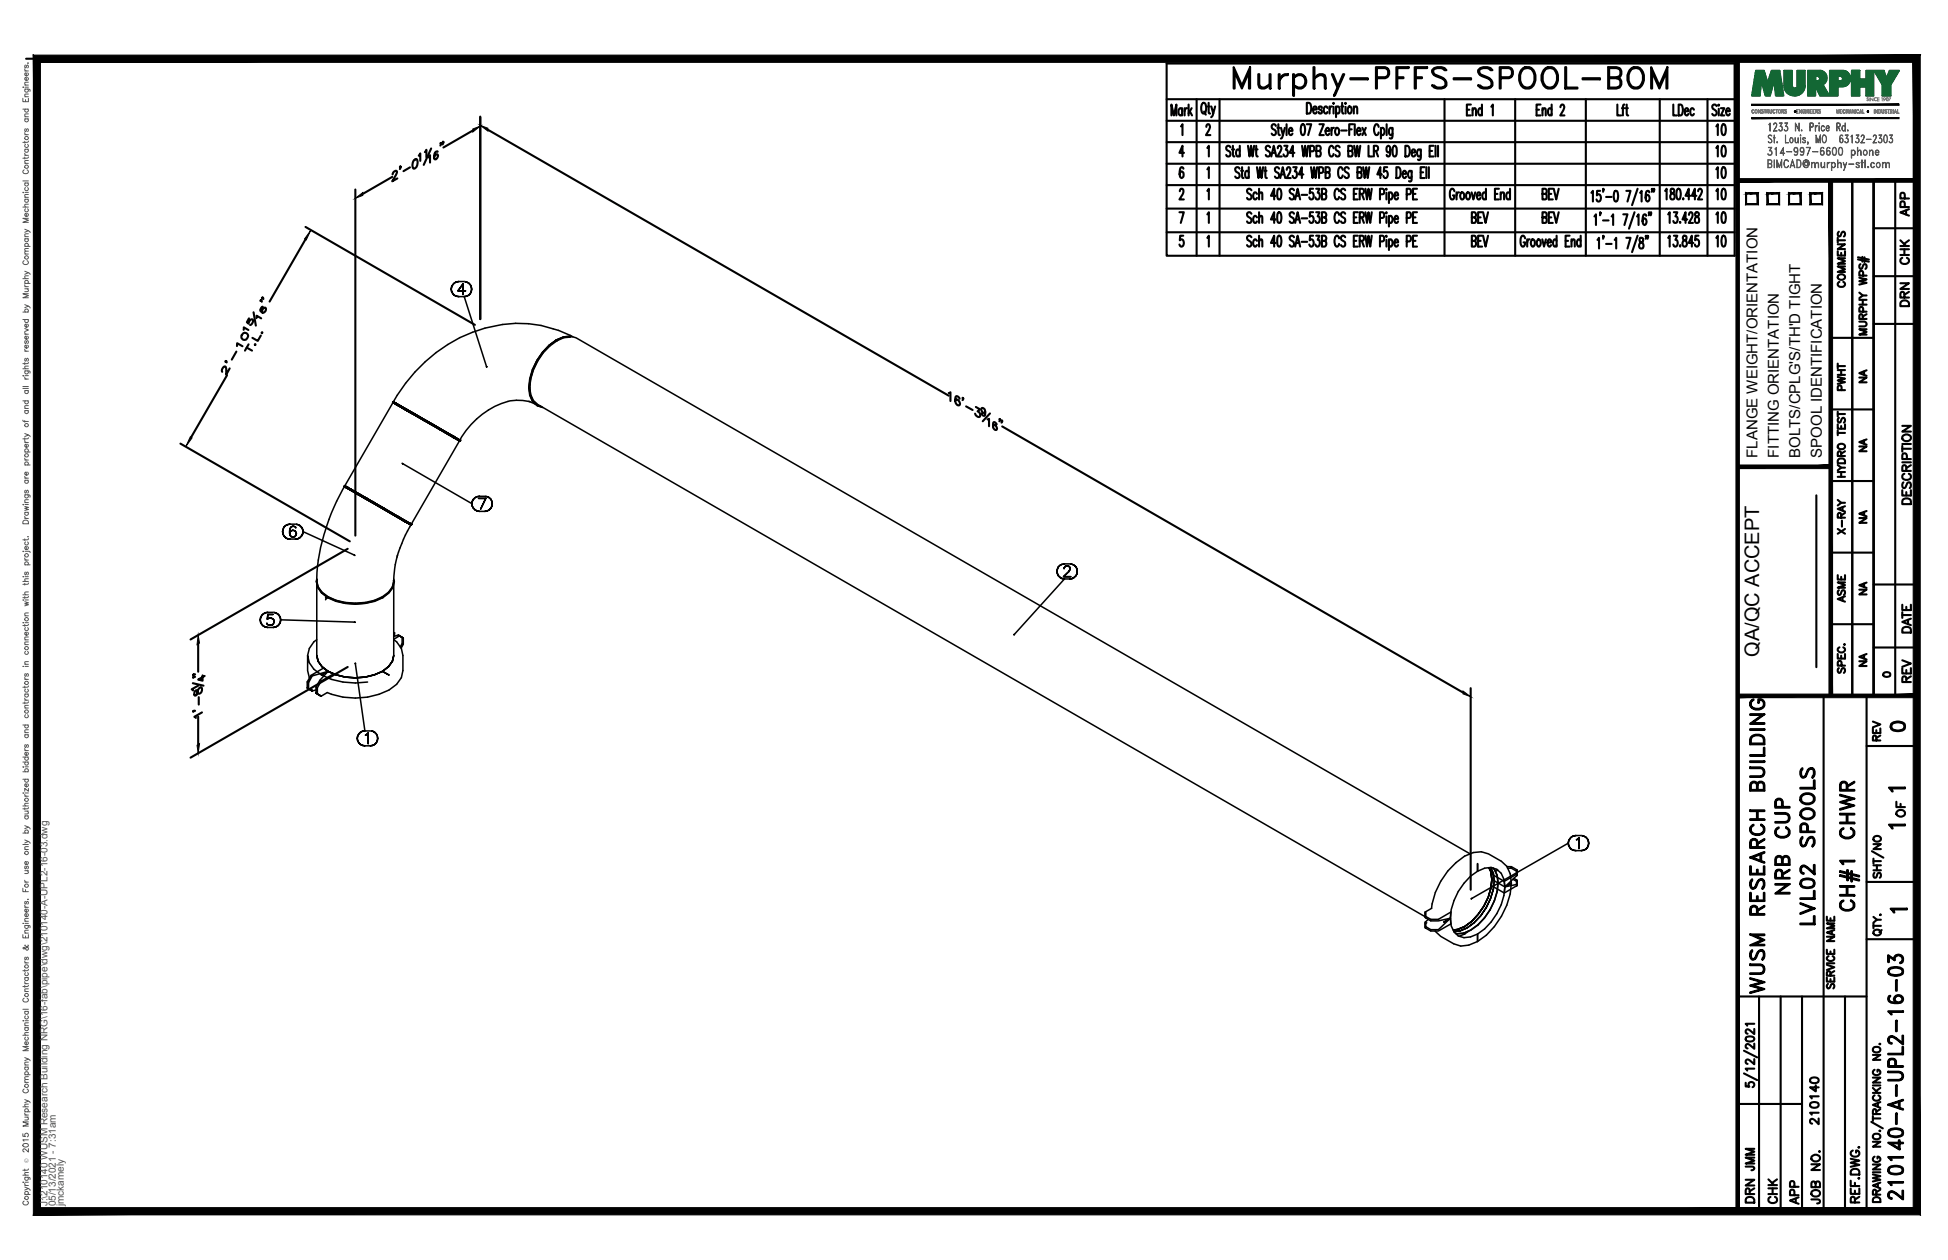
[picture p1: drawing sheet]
<svg xmlns="http://www.w3.org/2000/svg" width="432mm" height="279mm" viewBox="0 0 432 279" stroke-linecap="round" stroke-linejoin="round" font-family="sans-serif">
<defs><g id="words">
<text font-size="10.6" x="272.3" y="22.6">Murphy-PFFS-SPOOL-BOM</text>
<text font-size="7.9" x="413.1" y="203.2" transform="rotate(-90 413.1 203.2)">CH#1 CHWR</text>
<g font-size="6.6">
<text x="397.6" y="199.3" transform="rotate(-90 397.6 199.3)">NRB CUP</text>
<text x="403.2" y="206" transform="rotate(-90 403.2 206)">LVL02 SPOOLS</text>
<text x="391.9" y="221.5" transform="rotate(-90 391.9 221.5)">WUSM RESEARCH BUILDING</text>
<text x="422.6" y="267.1" transform="rotate(-90 422.6 267.1)">210140-A-UPL2-16-03</text>
</g>
<g font-size="5.3">
<text x="379.2" y="31">10</text>
<text x="383.5" y="36" transform="rotate(-90 383.5 36)">10</text>
<text x="379.2" y="40.6">10</text>
<text x="383.5" y="45.5" transform="rotate(-90 383.5 45.5)">10</text>
<text x="383.5" y="50.8" transform="rotate(-90 383.5 50.8)">10</text>
<text x="324.9" y="55.7">BEV</text>
<text x="379.2" y="55.7">10</text>
<text x="417.7" y="163.3">0</text>
<text x="389.8" y="260.7" transform="rotate(-90 389.8 260.7)">JMM</text>
<text x="389.8" y="267.8" transform="rotate(-90 389.8 267.8)">DRN</text>
<text x="399.7" y="268.1" transform="rotate(-90 399.7 268.1)">APP</text>
</g>
<g font-size="4.9">
<text x="424" y="49" transform="rotate(-90 424 49)">APP</text>
<text x="424" y="59.6" transform="rotate(-90 424 59.6)">CHK</text>
<text x="409.9" y="64.9" transform="rotate(-90 409.9 64.9)">COMMENTS</text>
<text x="424" y="69.1" transform="rotate(-90 424 69.1)">DRN</text>
<text x="409.9" y="87.8" transform="rotate(-90 409.9 87.8)">PWHT</text>
<text x="424.4" y="112.9" transform="rotate(-90 424.4 112.9)">DESCRIPTION</text>
<text x="409.9" y="119.6" transform="rotate(-90 409.9 119.6)">X-RAY</text>
<text x="409.9" y="134.8" transform="rotate(-90 409.9 134.8)">ASME</text>
<text x="424.4" y="141.5" transform="rotate(-90 424.4 141.5)">DATE</text>
<text x="424.4" y="152.4" transform="rotate(-90 424.4 152.4)">REV</text>
<text x="417.7" y="165.5" transform="rotate(-90 417.7 165.5)">REV</text>
<text x="423" y="182.4" transform="rotate(-90 423 182.4)">OF</text>
<text x="403.9" y="250.5" transform="rotate(-90 403.9 250.5)">210140</text>
<text x="394.8" y="268.1" transform="rotate(-90 394.8 268.1)">CHK</text>
<text x="404.3" y="268.1" transform="rotate(-90 404.3 268.1)">JOB NO.</text>
</g>
<g font-size="4.4">
<text x="414.5" y="86.1" transform="rotate(-90 414.5 86.1)">NA</text>
<text x="414.5" y="101.2" transform="rotate(-90 414.5 101.2)">NA</text>
<text x="414.5" y="117.1" transform="rotate(-90 414.5 117.1)">NA</text>
<text x="414.5" y="133" transform="rotate(-90 414.5 133)">NA</text>
<text x="389.9" y="145.7" transform="rotate(-90 389.9 145.7)">QA/QC ACCEPT</text>
<text x="414.5" y="148.9" transform="rotate(-90 414.5 148.9)">NA</text>
</g>
<text font-size="4" x="416.3" y="151.3">0</text>
<g font-size="3.5">
<text x="417.3" y="176.7">1</text>
<text x="417.3" y="184.9">1</text>
<text x="417.7" y="203.6">1</text>
</g>
<g font-size="3.3">
<text x="389.5" y="101.5" transform="rotate(-90 389.5 101.5)">FLANGE WEIGHT/ORIENTATION</text>
<text x="394.3" y="101.5" transform="rotate(-90 394.3 101.5)">FITTING ORIENTATION</text>
<text x="399.1" y="101.5" transform="rotate(-90 399.1 101.5)">BOLTS/CPLG'S/TH'D TIGHT</text>
<text x="403.8" y="101.5" transform="rotate(-90 403.8 101.5)">SPOOL IDENTIFICATION</text>
</g>
<g font-size="2.2" fill="#545454">
<text x="10.5" y="267.5" transform="rotate(-90 10.5 267.5)">J:\210140 WUSM Research Building NRG\16-fab\pipe\dwg\210140-A-UPL2-16-03.dwg</text>
<text x="12.4" y="267.5" transform="rotate(-90 12.4 267.5)">05/13/2021 - 7:31am</text>
<text x="14.1" y="267.4" transform="rotate(-90 14.1 267.4)">jmckamely</text>
</g>
<text font-size="1.3" fill="#545454" x="6.3" y="257.9" transform="rotate(-90 6.3 257.9)">Ó</text>
</g></defs>
<!-- layer: HP-CWR-PIPE -->
<g fill="none" stroke="#000" stroke-width=".34">
<path d="M100 64.1l.1 .5-.1-.5M100.1 63.6l-.1 .5 .1-.5M100.1 64.6l.3 .5-.3-.5M100.4 63.1l-.3 .5 .3-.5M100.4 65.1l.3 .4-.3-.4M100.7 62.8l-.3 .3 .3-.3M100.7 65.5l.5 .2-.5-.2M101.2 62.5l-.5 .3 .5-.3M101.2 65.7l.5 .1-.5-.1M101.5 64.5h1.7h-1.7M101.7 62.4l-.5 .1 .5-.1M101.7 65.8h1.2"/>
<path d="M101.7 62.4h1.2M102.6 62.9l-1.1 1.6 1.1-1.6M102.6 62.9v2.4v-2.4M102.9 65.8l.5-.1-.5 .1M102.9 65.8l5 15.5M103.4 62.5l-.5-.1 .5 .1M103.4 65.7l.5-.2-.5 .2M103.9 62.8l-.5-.3 .5 .3M103.9 65.5l.4-.4-.4 .4M104.3 63.1l-.4-.3 .4 .3M104.3 65.1l.2-.5-.2 .5M104.5 63.6l-.2-.5 .2 .5"/>
<path d="M104.5 64.6v-.5v.5M104.5 64.1v-.5v.5M119 80a11.1 11.1 0 0 0-1.5 7.6l.6 1.3M120.3 78.1l-1.3 1.9M121.7 76.6l1.6-1.1-1.6 1.1-1.4 1.5zM123.3 75.5h.1M123.3 75.5l1.6-.7 1.5-.1-1.5 .1zM123.5 75.5h.1M126.5 74.7a7.9 7.9 0 0 0-6.1 3.5 13.4 13.4 0 0 0-3 7.8l.2 1.7 .6 1.3 1 .9 .7 .2M126.7 74.7a5.6 5.6 0 0 0-5 1.8 12.5 12.5 0 0 0-4.3 11.2 3.4 3.4 0 0 0 2.9 2.7M127 74.7a25.6 25.6 0 0 0-19.5-1.9 34.1 34.1 0 0 0-20.3 16.3l.7 .4-.7-.4M87 89.2l.7 .4"/>
<path d="M87.1 89.1h.1M87.1 89.3l.6 .3M87.1 89.3l-10.7 18.4M87.2 89.1l-.1 .2M87.2 89.1l.7 .4M87.2 89.3l.5 .3M87.2 89.1l.2 .1M87.3 89.1l.5 .3M87.5 89.5h.1M87.7 89.6h.1M87.7 89.6l1 .6M87.7 89.6l1.1 .6"/>
<path d="M87.8 89.4l1 .6M87.8 89.4l1.1 .7M88 89.8l.4 .2M88.4 90h.1M88.7 90.2l-1-.6 1.1 .6M88.7 90.2l1.5 .8M88.8 90l1.4 .8M88.8 90.2l1.4 .8M88.9 90.1l-1-.6 1 .6M88.9 90.1l1.4 .8M89 90.4l.7 .4M89.7 90.7l-.9-.5 .9 .5"/>
<path d="M89.7 90.8h.1M89.7 90.8l1.6 .9M90.2 91l1.7 1M90.2 91l1.7 1-1.7-1M90.2 90.8l1.8 1M90.3 90.9l-1.4-.8 1.4 .8M90.3 90.9h.1M90.3 90.9l1.7 .9M90.8 91.4l-1.1-.7 1.1 .7M91.4 91.7h.1M91.9 92l3.8 2.2M91.9 92l1.9 1.1-1.9-1.1"/>
<path d="M92 91.8l1.9 1.1-1.9-1.1M92 91.8l1.9 1.1M92 91.8l-1.7-.9 1.7 .9M92 91.8l3.8 2.3zM93.9 92.9l1.9 1.2M94.2 93.4l-.3-.2 .3 .2M95.7 94.2l-1.9-1.1 1.9 1.1M95.7 94.2l1.9 1.1M95.7 94.2l3.5 2.1M95.8 94.1l-1.9-1.2 1.9 1.2M95.8 94.1l1.9 1.1M97.6 95.3l1.6 1"/>
<path d="M97.6 95.3l3.9 2.3M97.6 95.1l-1.8-1 1.8 1M97.6 95.1l-1.8-1 1.9 1.1M97.6 95.1l1.7 1M97.7 95.2l1.6 .9M98.7 96h.1M99.1 96.2l.3 .2M99.2 96.3l1.3 .7M99.3 96.1l-1.7-1 1.7 1M99.3 96.1l2.2 1.3zM99.3 96.1l1.5 .8-.1-.1M99.3 96.1l1.3 .7"/>
<path d="M99.3 96.1l1.4 .7M99.4 96.3h-.2h.2M100.5 97l.9 .5M100.6 96.8l1 .6-.9-.6M100.7 96.8l1.3 .8M101.4 97.5l.4 .3M101.4 97.5l.4 .3-10.6 18.4-.5-.2M101.8 97.7h.1M101.8 97.8h.1M101.9 97.6l-.4-.2 .5 .2-.1 .2-.4-.2 .4 .2M101.9 97.6h.1M107.8 81.3l.1 .1z"/>
<path d="M117.3 85.9h.1M117.3 89l1.4 .6M117.3 86h.1M117.5 89.1a10.8 10.8 0 0 0-9.2 1.8 18.5 18.5 0 0 0-6.4 6.7l-.4-.2 .4 .2M118.1 88.9l.9 .9-.2-.1M118.1 88.9l.9 .9 .8 .3M119 89.9l1.2 .4M62.6 117.9l.1 .5-.1-.5M62.7 117.4l-.1 .5 .1-.5M62.7 118.4l.2 .5-.2-.5M62.9 116.9l-.2 .5 .2-.5M62.9 118.9l.4 .3-.4-.3"/>
<path d="M63.3 116.5l-.4 .4 .4-.4M63.3 119.2l.5 .3-.5-.3M63.8 116.3l-.5 .2 .5-.2M63.8 119.5h.5h-.5M64.2 117.7v.6v-.6M64.3 116.2l-.5 .1 .5-.1M64.3 119.5h1.2M64.3 116.2h1.2M64.3 117.2l-.1 .5 .1-.5M64.3 117.9l-.1 .4 .1 .4-.1-.4zM64.3 118.7l.2 .3-.2-.3M64.5 116.8l-.2 .4 .2-.4"/>
<path d="M64.5 117.7l-.2 .2 .2-.2M64.5 119l.4 .1-.4-.1M64.9 116.7l-.4 .1 .4-.1M64.9 117.6l-.4 .1 .4-.1M64.9 119.1h.1h-.1M65 117.6h-.1h.1M65 119.1l.3-.1-.3 .1M65.1 116.7h-.2h.2M65.3 117.7l-.3-.1 .3 .1M65.3 119l.3-.3-.3 .3M65.5 116.8l-.4-.1 .4 .1M65.5 119.5h.5h-.5"/>
<path d="M65.6 117.9l-.3-.2 .3 .2M65.6 117l-.1-.2 .1 .2M65.6 118.7l.1-.3-.1 .3M65.6 117.9l.1 .5zM66 116.3l-.5-.1 .5 .1M66 119.5l.4-.3-.4 .3M66.4 116.5l-.4-.2 .4 .2M66.4 119.2l.4-.3-.4 .3M66.8 116.9l-.4-.4 .4 .4M66.8 118.9l.3-.5-.3 .5M67.1 117.4l-.3-.5 .3 .5M67.1 118.4l.1-.5-.1 .5"/>
<path d="M67.2 117.9l-.1-.5 .1 .5 11.5 5.3-.1-.1M76.4 107.9l.6 .4-.6-.4a43.7 43.7 0 0 0-6.2 20.9l.1-.3a3.7 3.7 0 0 0 2.4 3.8M76.4 107.9l.5 .3zM76.4 107.9h.1M76.4 107.7h.1M76.4 107.9l.3 .2M76.4 107.7l-.1 .2M76.4 107.7l1.7 1M76.4 107.9l1.6 1M76.5 107.8h.1M76.5 107.8l.6 .3M76.7 108.1h.1"/>
<path d="M76.9 108.2l1.1 .6zM77 108.3l2.4 1.4zM77.1 108.1h.1M77.1 108.1l1 .6M77.8 108.5h.1M77.8 108.5l.3 .2M78 108.8l1.4 .9zM78 108.7l3.2 1.8M78 108.9l3.1 1.8M78.1 108.7h.1M78.1 108.7l1.6 .9-.2-.1M78.1 108.7l1.4 .8"/>
<path d="M79 109.2h.1M79.4 109.7l1.7 .9zM79.5 109.5h.1M79.5 109.5l1.8 1M80.7 110.2l1 .5zM81.1 110.7l-1.7-1 3.6 2M81.1 110.7l3.8 2.1M81.1 110.6l1.9 1.1zM81.1 110.7l1.9 1M81.2 110.5l1.9 1.1zM81.2 110.5l3.9 2.2M81.3 110.5l3.8 2.2"/>
<path d="M83 111.5l-.5-.3 .5 .3M83 111.7l3.8 2.2M83 111.7l2 1.2-2-1.2M83 111.7l1.9 1.1M83.4 111.7l.4 .3M84.9 112.8l1.9 1.1M85 112.9h.1M85 112.9l1.9 1-1.9-1M85.1 112.7l-2-1.1 2 1.1M85.1 112.7l1.8 1.1M85.1 112.7l4.8 2.8M86.8 113.9l1.6 1"/>
<path d="M86.9 113.9h.1M86.9 113.9l1.6 1-1.6-1M86.9 113.8l1.7 1M88.1 114.5h.1M88.3 114.6h.1M88.4 114.9l-1.6-1 1.6 1M88.4 114.9l2.3 1.2M88.5 114.9h.1M88.5 114.9l1.3 .8-1.3-.8M88.6 114.8l1.3 .7M89 115.2l.4 .2M89.1 102.7l.2 .2z"/>
<path d="M89.3 102.8l15.3 8.9M89.4 115.4l-.4-.2 .4 .2M89.4 115.4l.7 .4zM89.7 115.6l1 .6zM89.9 115.5l.8 .5M89.9 115.5l.9 .5M90.4 116l-.2-.1 .2 .1M90.7 116.1l-1-.5 1 .5M90.7 116.1l.4 .3a30.5 30.5 0 0 0-3.1 6.9M90.7 116.1l.4 .3M90.7 116.2h.1M90.7 116.2l.5 .2-.5-.2"/>
<path d="M90.7 116l.2 .1zM90.7 116l.6 .3M90.8 116l.5 .3-.1 .1M91 116.4h.1M91.2 116.4h.1M91.3 116.3h.1M104.6 111.7l.1 .5-.1-.5M104.7 111.2l-.1 .5 .1-.5M104.7 112.2l.2 .5-.2-.5M104.9 110.7l-.2 .5 .2-.5M104.9 112.7l.4 .4-.4-.4M105.3 110.3l-.4 .4 .4-.4"/>
<path d="M105.3 113.1l.5 .2-.5-.2M105.8 110.1l-.5 .2 .5-.2M105.8 113.3l.5 .1-.5-.1M106.1 110.5h1.6h-1.6M106.3 110.1h-.5h.5M106.3 113.4h1.2M106.3 110.1h1.2M107.5 113.4l.5-.1-.5 .1M107.7 110.5l-1.2 2.4 1.2-2.4M108 110.1h-.5h.5M108 113.3l.4-.2-.4 .2M108.4 110.3l-.4-.2 .4 .2"/>
<path d="M108.4 113.1l.4-.4-.4 .4M108.8 110.7l-.4-.4 .4 .4M108.8 112.7l.2-.5-.2 .5M109 111.2l-.2-.5 .2 .5M109 112.2l.1-.5-.1 .5M109.1 111.7l-.1-.5 .1 .5M57.7 137.4l.1 .6-.1-.6M57.8 136.9l-.1 .5 .1-.5M57.8 138l.2 .5-.2-.5M58 136.5l-.2 .4 .2-.4M58 138.5l.4 .3-.4-.3M58.4 136.1l-.4 .4 .4-.4"/>
<path d="M58.4 138.8l.4 .3-.4-.3M58.8 135.9l-.4 .2 .4-.2M58.8 139.1h.5h-.5M59.3 138.4l-.1-.2 .1 .2M59.3 137.3l.1-.1-.1 .1M59.3 135.8l-.5 .1 .5-.1M59.3 139.1h1.3M59.3 135.8h1.3M59.4 136.3l-.1 1 .1-1M59.4 138.5l-.1-.1 .1 .1M59.4 137.2l.3-.1-.3 .1M59.7 138.6l-.3-.1 .3 .1"/>
<path d="M59.7 137.1h.4h-.4M60.1 138.6h-.4h.4M60.1 137.1l.3 .1-.3-.1M60.4 138.5l-.3 .1 .3-.1M60.4 137.2l.2 .2-.2-.2M60.5 136.3h-1.1h1.1M60.6 139.1h.5h-.5M60.6 138.3l-.2 .2 .2-.2M60.6 137.4l.1 .3-.1-.3M60.7 137.7l-.1 .6zM61.1 135.9l-.5-.1 .5 .1M61.1 139.1l.4-.3-.4 .3"/>
<path d="M61.5 136.1l-.4-.2 .4 .2M61.5 138.8l.4-.3-.4 .3M61.9 136.5l-.4-.4 .4 .4M61.9 138.5l.2-.5-.2 .5M62.1 136.9l-.2-.4 .2 .4M62.1 138l.1-.6-.1 .6M62.2 137.4l-.1-.5 .1 .5 16.6 .6h-.2M70.1 128.8l.3 1.3a7.8 7.8 0 0 0 6.1 3.6l2.3 .1 2.2-.1M70.2 128.4a3 3 0 0 0 1.1 3.1 11.2 11.2 0 0 0 9.7 2.3l2.1-.5 1.7-.8a4.4 4.4 0 0 0 2.6-3.7l-.1-.4M70.2 129.3v-.3l.3 1.3 .9 1.2 1.3 1M70.2 129.4v16M72.7 132.3h.1"/>
<path d="M72.7 132.3a13.4 13.4 0 0 0 12.1 0M72.7 132.5l-.5 .5M72.7 132.3l-.4 .3-.1-.1M84.8 132.3h.1M87.2 128.7l.1 .3M87.3 129.3v-.3a5.2 5.2 0 0 1-4.3 4.3 13.5 13.5 0 0 1-10.3-.8M87.3 129.4v16l-.3 1.2M88.1 123.1a21.5 21.5 0 0 0-.8 5.7l-.1-.2a3.8 3.8 0 0 1-2.4 3.7M234.3 126.7l.1 .5-.1-.5M234.4 126.2l-.1 .5 .1-.5M234.4 127.2l.2 .5-.2-.5M234.6 125.7l-.2 .5 .2-.5"/>
<path d="M234.6 127.7l.4 .3-.4-.3M235 125.3l-.4 .4 .4-.4M235 128l.4 .3-.4-.3M235.4 125.1l-.4 .2 .4-.2M235.4 128.3l.6 .1-.6-.1M235.7 127.9h1.6h-1.6M235.9 126.1v-.1v.1M235.9 126l.1-.2-.1 .2M236 125l-.6 .1 .6-.1M236 125h1.1M236 125.8l.1-.2-.1 .2M236.1 125.6l.2-.1-.2 .1"/>
<path d="M236.3 125.5h.5h-.5M236.8 125.5l.2 .1-.2-.1M236.9 126.8l-1.2 1.1 1.2-1.1M237 125.6l.1 .2-.1-.2M237.1 126.4l-.2 .4 .2-.4M237.1 125.8l.1 .2-.1-.2M237.1 128.4l.5-.1-.5 .1M237.1 128.4h-1.1l-11.2 12.3M237.2 126.2l-.1 .2 .1-.2M237.2 126v.2v-.2M237.6 125.1l-.5-.1 .5 .1M237.6 128.3l.5-.3-.5 .3"/>
<path d="M238.1 125.3l-.5-.2 .5 .2M238.1 128l.4-.3-.4 .3M238.5 125.7l-.4-.4 .4 .4M238.5 127.7l.2-.5-.2 .5M238.7 126.2l-.2-.5 .2 .5M238.7 127.2l.1-.5-.1 .5M238.8 126.7l-.1-.5 .1 .5M68.1 151.2v1.4l.8 .5-.8-.5 .3 .1M68.4 151.4v1.3l-.3-.1M68.6 150.4l-.4-1.7v-3.3l.4 1.6a9.6 9.6 0 0 0 7.4 4.2l2.8 .3 2.7-.3M68.9 149.8l2.8-1.6 1 .7-3.5 1-.8 1.5-.3-.2zM69.2 153.2l-.8-.5 .8 .5"/>
<path d="M69.2 152.9l-.3 .2 .3 .1M70 153l-.8 .2-.3-.1M70 153.7l.9 .5-.9-.5 .3 .2M70 152.3l.3 .2v1.4l-.3-.2zM70 152.3l.9-1.4 1.8-2 1.2 .5-2.7 1.6-.9 1.5M70.2 145.4l.3 1.2-.3-1.2M70.2 141.8l-.6 .5-1 1.5-.4 1.6M70.2 145.4l.3 1.2M70.5 146.6l.9 1.2-.9-1.2M70.5 146.6l.9 1.2M71.4 147.8l1.3 1.1-1.3-1.1M71.4 147.8l1.3 1.1"/>
<path d="M72.7 148.9l1.8 .7-1.8-.7M72.7 148.9l-1.4 .8 1.4-.8M72.7 148.9l1.8 .7M74.5 149.6l2 .5-2-.5M74.5 149.6l2 .5M76.5 150.1l2.3 .2-2.3-.2M76.5 150.1l2.3 .2M78.8 150.3l2.2-.2-2.2 .2M78.8 147.2v-.2l2.1 15.1M81 150.1l2-.5-2 .5M81 150.1l-2.2 .2M83 149.6l1.8-.7-1.8 .7"/>
<path d="M83 149.6l-2 .5M84.8 148.9l1.3-1.1-1.3 1.1M84.8 148.9l1.4 .8-1.4-.8-1.8 .7M86.1 147.8l.9-1.2-.9 1.2M86.1 147.8l-1.3 1.1M87 146.6l.3-1.2-.3 1.2M87 146.6l-.9 1.2M87.3 141.8l.6 .5 1.1 1.5 .3 1.6v3.3l-.3 1.6-1.1 1.5a14.5 14.5 0 0 1-11.9 2.8l-3.5-1-1.3 .8-.9-.5 .9 .5M87.3 141.1l1-.3 .2 .2-1.2 .8M87.3 140.3l.1 .1-.1-.1M87.4 140.4l-.1-.1 .1 .1M87.4 140.4v.7"/>
<path d="M88.3 140.8l.8 .5v1.4M88.5 141l-.2-.2 .8 .5M88.7 143.5l.4-.8 .3 .2-.5 .8M89.4 141.5l-.9-.5 .9 .5v1.4M89.4 141.5l-.3-.2 .3 .2M224.8 140.7l-.1 .1zM79.2 163.7l.1 .5-.1-.5M79.3 163.2l-.1 .5 .1-.5M79.3 164.2l.2 .5-.2-.5M79.5 162.8l-.2 .4 .2-.4M79.5 164.7l.4 .4-.4-.4M79.9 162.4l-.4 .4 .4-.4"/>
<path d="M79.9 165.1l.5 .2-.5-.2M80.4 162.1l-.5 .3 .5-.3M80.4 165.3l.5 .1-.5-.1M80.9 162.1h-.5h.5M80.9 165.4h1.2M80.9 162.1h1.2M81 163l.3-.1-.3 .1M81.3 162.9l.3-.4-.3 .4M81.6 162.5v2.4v-2.4M82.1 165.4l.5-.1-.5 .1M82.6 162.1h-.5h.5M82.6 165.3l.4-.2-.4 .2"/>
<path d="M83 162.4l-.4-.3 .4 .3M83 165.1l.4-.4-.4 .4M83.4 162.8l-.4-.4 .4 .4M83.4 164.7l.2-.5-.2 .5M83.6 163.2l-.2-.4 .2 .4M83.6 164.2l.1-.5-.1 .5M83.7 163.7l-.1-.5 .1 .5M325.9 189.3l-198.2-114.4a5.3 5.3 0 0 0-5.8 1.6 13.8 13.8 0 0 0-4.5 9.3l.2 1.7 .6 1.3 1 .9 196.8 113.6M326 194.3l1.5-1.1 1.6-.7a3.3 3.3 0 0 1 4.3 2.5 11.4 11.4 0 0 1-2.9 9.5l-1.4 1.5-1.6 1.1v1.7v-1.7l-1.5 .7a3.2 3.2 0 0 1-4.3-2.5 12.7 12.7 0 0 1 4.3-11zM327.5 191.5v1.7v-1.7M329.9 199l-1 1.9 1-1.9M329.9 199l-1 1.9"/>
<path d="M330.1 192.4l.4 .9-.4-.9M330.1 192.4l.4 .9M330.4 199.2l-.9 2.1-1.3 1.8 1.2-1.9zM330.4 192.4l.6 1.2 .2 1.7M330.5 193.3l.2 1.7-.2 1.9M330.5 196.9l-.6 2.1 .6-2.1M330.5 193.3l.2 1.7-.2-1.7M330.5 196.9l-.6 2.1M330.5 192.4l.5 1.2 .2 1.7M330.6 193.8l.1 1.2 2.9 1.7 2.6-.6M330.7 195l-.1 1.4 2.8 1.6 2.8-1.6M330.7 195l-.2 1.9 .2-1.9"/>
<path d="M330.9 193.6l-.3 .2 2.8 1.6 2.8-1.6M330.9 192.5a5.6 5.6 0 0 1 .9 5.2l-.6 2.1M331 192.5a5.4 5.4 0 0 1 .9 5.2l-.7 2.1M331.2 195.3l-.2 1.9-.6 2 .6-2zM331.2 199.8l-.9 1.9-1.3 1.9M332 192.9l-.5 .3M333.4 195.4l.2 1.3 1.4-.9-1.4 .9M333.6 196.7l-.2 1.3M334 192.2h1l1.2 .7v.9M335 192.2v.3h-.8M335 192.5l1.2 .7v1M335.4 195l.8 .4v1"/>
<path d="M335.6 194.8l.6 .3v1M336.2 195.1v1.3zM336.2 192.9v1.3zM336.2 194.2l-2.6 2.5M336.2 192.9v.3M336.2 193.8v.4M336.2 195.1v.3M336.2 196.1v.3M347.6 187l.1 .5-.1-.5M347.6 187l-21.5 12.3 .1-.1M347.7 186.5l-.1 .5 .1-.5M347.7 187.5l.3 .4-.3-.4"/>
<path d="M348 186l-.3 .5 .3-.5M348 187.9l.3 .4-.3-.4M348.3 185.6l-.3 .4 .3-.4M348.3 188.3l.5 .2-.5-.2M348.8 185.4l-.5 .2 .5-.2M348.8 188.5l.5 .1-.5-.1M349.3 185.3l-.5 .1 .5-.1M349.3 188.6h1.2M349.3 185.3h1.2M349.4 186.2l.3-.1-.3 .1M349.7 186.1l.3-.3-.3 .3M350 185.8v2.4v-2.4"/>
<path d="M350.5 188.6l.5-.1-.5 .1M351 185.4l-.5-.1 .5 .1M351 188.5l.5-.2-.5 .2M351.5 185.6l-.5-.2 .5 .2M351.5 188.3l.4-.4-.4 .4M351.9 186l-.4-.4 .4 .4M351.9 187.9l.2-.4-.2 .4M352.1 186.5l-.2-.5 .2 .5M352.1 187.5l.1-.5-.1 .5M352.2 187l-.1-.5 .1 .5M316 202.2v1.3zM316 204.5v1.3z"/>
<path d="M316 203.5v-1.3v1l1.1 .7h1.7l2.8-1.6v2.6l-2.8 1.5h-1.7l-1.1-.6v-1M316 203.2v.3l1.1 .7v-.3M316 205.8v-.4l1.1 .7v.3M316 204.5v.9M316.3 204.6l-.3 .2M316.6 203.9l-.6 .6v.3M317.1 204.2h1.7l2.7-.6-2.7 2.5h-1.7M317.3 201.4a16.4 16.4 0 0 1 7.3-11.5l2-.9 1.8-.1 1.5 .4 2.9 1.7 1.2 1.1a9.5 9.5 0 0 1 0 8.6 16.4 16.4 0 0 1-6.5 8.1M317.4 201.4l-1.4 .8M318.2 206.4a10 10 0 0 0 5.6 3.4l1.8-.2 1.9-.8M320.1 204.5l1.4-.9-1.4 .9M323.1 206.1l-1 .1 1-.1"/>
<path d="M323.1 206.1l-1 .1M323.6 206.4l-1.3 .2 1.3-.2M323.6 206.4l1.6-.6-1.6 .6M324.6 206.9v.2v-.2M324.6 205.5l-1.5 .6 1.5-.6M324.6 205.5l-1.5 .6M325.5 206.5l-.9 .6-1.1 .5M326.2 204.3l-1.6 1.2 1.6-1.2M326.2 204.3l-1.6 1.2M326.7 204.6l-1.5 1.2 1.6-1.2M326.7 204.6l1.5-1.5-1.4 1.5M327.6 202.8l-1.4 1.5 1.4-1.5"/>
<path d="M327.6 202.8l-1.4 1.5M328.9 200.9l-1.3 1.9 1.3-1.9M328.9 200.9l-1.3 1.9M329 203.6a7.9 7.9 0 0 1-6 3.4l-.4-.1M329 203.6a7.8 7.8 0 0 1-6 3.5l-.3-.1"/>
</g>
<g fill="#000">
<circle cx="93.2" cy="92.8" r=".17"/>
<circle cx="101.8" cy="97.8" r=".17"/>
<circle cx="101.9" cy="97.6" r=".17"/>
<circle cx="82.5" cy="111.2" r=".17"/>
<circle cx="91.2" cy="116.2" r=".17"/>
</g>
<!-- layer: PS-BDR -->
<g fill="#000" stroke="#000" stroke-width=".22">
<path d="M388.3 26.1v.2l32.6-.2zM388.3 26.3l32.6-.2v.2z"/>
<path d="M388.3 23.1v.3l32.6-.3zM388.3 23.4l32.6-.3v.3z"/>
<path d="M7.4 12.2v257.2l1.6-1.6zM7.4 12.2l1.6 1.6v254zM7.4 12.2l1.6 1.6 416.6-1.6zM9 13.8l416.6-1.6-1.5 1.6zM425.6 12.2l-1.5 1.6 1.5 255.6zM424.1 13.8l1.5 255.6-1.5-1.6zM7.4 269.4h418.2l-1.5-1.6zM9 267.8h415.1l-416.7 1.6z"/>
</g>
<!-- layer: PS-BDR-T -->
<g fill="none" stroke="#000" stroke-width=".47">
<path d="M415.3 40v114.3h-4.7v-114.2v114.2h-4.8v-114.2M387 42.9h2.6v2.4h-2.6zM391.8 42.9h2.6v2.4h-2.6zM396.6 42.9h2.5v2.4h-2.5zM401.3 42.9h2.6v2.4h-2.6zM411.8 57.5l2.5 .5M411.8 57.1l2.5 .5M412.4 58.6a.59 .59 0 0 0-.3 .5 .59 .59 0 0 0 .4 .5l.3-.1 .3-.8 .4-.1a.64 .64 0 0 1 0 1M412.8 57v1M413.3 57.1v1M405.8 74.9h9.5M412.1 71.3l1.4 .1a.52 .52 0 0 1 .2 .6 .52 .52 0 0 1-.4 .4h-1.2"/>
<path d="M412.1 61.6l1.7 .4-1.7 .3 1.7 .4-1.7 .4M412.1 67.5h1.7M412.1 66.5h1.7M412.1 64.9l.8 .6M412.9 70.7l-.1-.9-.4-.1-.3 .3v.7h1.7M412.9 66.5v1M413 69.1l-.1-.9-.5-.1-.3 .3v.7h1.7M413 61.1l-.1-.9-.5-.1-.3 .3v.7h1.7M413.8 73h-1.7l1.7 .6-1.7 .6h1.7M413.8 65.5h-.9l-.8 .6M413.8 69.7l-.9 .5M405.8 90.8h9.5"/>
<path d="M407.4 94.1v1h1.6v-1M407.4 96h1.6M407.4 91.3v1.1M407.4 95.4v1.1M407.4 91.8h1.6M407.4 98.7a.79 .79 0 0 1 1-.3 .79 .79 0 0 1 .5 .9 .78 .78 0 0 1-1 .3 .78 .78 0 0 1-.5-.9zM407.6 92.7a.59 .59 0 0 0-.3 .5 .59 .59 0 0 0 .4 .5l.3-.1 .3-.8 .4-.1a.65 .65 0 0 1 0 1M408.1 94.5v.6M402.6 109.8v38.1M405.8 106.7h9.5M407.4 105.7h1.6M407.4 104.7h1.6"/>
<path d="M407.4 103.1l.7 .6M407.4 102a.9 .9 0 0 1 1.6 .2v.5h-1.6zM408.1 101.1l-.1-.9-.3-.1-.3 .3v.7h1.6M408.1 104.7v1M409 103.7h-.9l-.7 .6M409 100.1l-.9 .5M405.8 122.5h9.5M405.8 138.4h9.5M407.4 145v1h1.6v-1M407.6 148.2a.59 .59 0 0 0-.3 .5 .59 .59 0 0 0 .4 .5l.3-.2 .3-.7 .4-.1a.65 .65 0 0 1 0 1M407.7 143.5a.59 .59 0 0 0-.3 .7 .59 .59 0 0 0 .6 .5h.4a.59 .59 0 0 0 .6-.5 .59 .59 0 0 0-.4-.7M408.1 145.4v.6"/>
<path d="M408.2 147.6l-.1-.9-.4-.2-.3 .4v.7h1.6M408.8 142.9h.2z"/>
</g>
<!-- layer: PS-DIM -->
<path d="M5.8 13h419" fill="none" stroke="#000" stroke-width=".47"/>
<!-- layer: 0 -->
<g fill="none" stroke="#000" stroke-width=".47">
<path d="M415.3 40v114.3M420.1 40v114.3M415.3 50.6h9.5M415.3 61.2h9.5M415.3 71.8h9.5M415.3 129.6h9.5M415.3 143.6h9.5M386.6 238l2.9 1.5M386.6 233l2.9 1.5M387 230l.8-.2a.85 .85 0 0 1 1.1 .6 1.14 1.14 0 0 1-1.9 0zM388.9 237h-1.9l.3 .4M388.9 234.9v1.1l-1-.8-.6-.3-.3 .2v.5l.4 .3"/>
<path d="M388.9 231.4v1.2l-1-.8-.6-.3-.3 .2v.5l.4 .3M388.9 228.2v1.1l-1-.8-.6-.3-.3 .2v.5l.4 .3M388.9 227h-1.9l.3 .4M387 240.1v.8l.8 .1a.62 .62 0 0 1 0-.9 .62 .62 0 0 1 .9 .1 .62 .62 0 0 1-.2 .9"/>
</g>
<g fill="#000" stroke="#000" stroke-width=".22">
<path d="M384.8 13l.8 255.6v-255.6zM384.8 13l.8 255.6h-.8z"/>
<path d="M385.2 39.6v.8l39.6-.8zM385.2 40.4l39.6-.8v.8z"/>
<path d="M424.5 40l.8 114.3v-114.3zM424.5 40l.8 114.3h-.8z"/>
<path d="M385.2 153.9v.8l39.6-.8zM385.2 154.7l39.6-.8v.8z"/>
</g>
<!-- layer: PS-LOGO -->
<g fill="none" stroke="#545454" stroke-width=".22">
<path d="M5.1 19.3h.1zM5.5 19.8h.9l.2 .1v.4M5.5 15.3v.3l.3 .1M5.5 18.9h.8M5.5 15.7h.8M5.5 19.3h.8M5.7 19.8a.38 .38 0 0 0-.1 .5 .38 .38 0 0 0 .6 0 .38 .38 0 0 0-.1-.5M5.7 14.4l-.2 .3v.3h.3l.1-.4 .2-.2 .2 .3-.2 .4M6.1 17.2a.38 .38 0 0 1 .1 .5 .38 .38 0 0 1-.6 0 .38 .38 0 0 1 .1-.5h.1v.7M6.1 16.2a.38 .38 0 0 1 .1 .5 .38 .38 0 0 1-.6 0 .38 .38 0 0 1 .1-.5h.1v.6M6.2 13.9v.1zM6.3 18.2l-.8 .1v.3l.2 .3"/>
<path d="M5.1 21.8v.7h1.2v-.7M5.1 24.2h1.2M5.4 37.7a.43 .43 0 0 0-.3 .5 .43 .43 0 0 0 .4 .3h.3a.43 .43 0 0 0 .5-.3 .43 .43 0 0 0-.3-.5M5.5 34v.3l.3 .1M5.5 29.4v.3l.3 .2M5.5 31.3v.4M5.5 34.8v.4M5.5 36.2h.8M5.5 34.4h.8M5.5 33.1h.8M5.5 29.9h.8M5.5 26.4h.8"/>
<path d="M5.5 25.9h.8M5.5 21.4h.8M5.7 33.1a.38 .38 0 0 0-.1 .5 .38 .38 0 0 0 .6 0 .38 .38 0 0 0-.1-.5M5.7 32a.4 .4 0 0 0-.1 .6 .4 .4 0 0 0 .6 0 .4 .4 0 0 0-.1-.6M5.7 28.6l-.2 .2v.3h.3l.1-.4 .2-.1 .2 .2-.2 .4M5.7 26.4a.38 .38 0 0 0-.1 .5 .38 .38 0 0 0 .6 0 .38 .38 0 0 0-.1-.5M5.7 24.2a.38 .38 0 0 0-.1 .6 .38 .38 0 0 0 .6 0 .38 .38 0 0 0-.1-.6M5.7 22.1v.4M6.3 35.6h-.8v.3l.2 .3M6.3 34.8l-.3 .3h-.9M6.3 31.3l-.3 .3h-.9M6.3 25.3h-.8v.3l.2 .3"/>
<path d="M6.3 20.9h-.8v.3l.2 .2M391.9 34.2l.2 .2M392 36.3l.6-.1v-.6l-.6-.1v1.6l.6-.1v-.6h-.6M392.1 30a.44 .44 0 0 1 .7 .2 .38 .38 0 0 0-.6-.2 .38 .38 0 0 0-.1 .5l.4 .3a.46 .46 0 0 1 .2 .7 .46 .46 0 0 1-.7-.1 .41 .41 0 0 0 .6 .1 .41 .41 0 0 0 0-.6l-.6-.4zM392.3 33.3a.53 .53 0 0 1 .5 .8 .53 .53 0 0 1-.9 0 .47 .47 0 0 0 .7 .2l.2-.3M392.4 27.2l-.1 1.9v-1.7l-.2 .2zM392.4 36.3l.3 .1v.6l-.8 .2v-1.8l.8 .2v.6l-.3 .2M392.5 33.4a.51 .51 0 0 1 .3 .5 .51 .51 0 0 1-.3 .5M392.7 32.8l-.7-.1h.8l-.5 .7M392.7 32.7l-.5 .7 .4 .1 .2 .3M393.1 30.5l.4 .1zM393.1 29l.8 .1h-.8l.7-1.3-.2-.5h-.2l-.3 .4 .1-.3a.39 .39 0 0 1 .6 0 .39 .39 0 0 1 0 .5l-.7 1.2"/>
<path d="M393.3 35.4v1.8zM393.3 29.9v1.8zM393.4 33l.4-.3v1.7l-.1-1.6zM393.9 35.4l.5 1.5 .6-1.5v1.8l-.1-1.4-.5 1.4-.5-1.4v1.4zM393.9 31.4l.1 .3zM393.9 31.5l.1 .1zM394.4 28.8l.1 .2M394.7 27.9a.55 .55 0 0 1 .4 .7 .55 .55 0 0 1-.7 .4l-.1-.3 .4 .3 .3-.4M394.7 33.9l.9 .1h-1l.7-1.3v1.7v-1.5l-.6 1.1M394.8 28l.2 .5-.2 .5M395 27.3l-.6-.1h.6l-.3 .8M395 27.2l-.4 .8 .4 .1v.3"/>
<path d="M395.5 28.8l.2 .2M395.7 35.5a.47 .47 0 0 1 .7 .3l-.3-.3h-.3a1.08 1.08 0 0 0 0 1.6h.3l.3-.3a.44 .44 0 0 1-.4 .4 .44 .44 0 0 1-.5-.4l-.1-.7zM395.8 29.9v1.7l.7 .1h-.7zM395.8 27.9a.55 .55 0 0 1 .5 .7 .55 .55 0 0 1-.7 .4l-.1-.3 .4 .3 .4-.4M396 28l.3 .5-.3 .5M396 33.6l1.2 .1zM396.2 27.3l-.6-.1h.7l-.5 .8M396.2 27.2l-.4 .8 .3 .1 .2 .3M396.9 30.6a.57 .57 0 0 1 .7 .4 .57 .57 0 0 1-.4 .7l-.3-.1-.2-.4zM396.9 36.8h.8M397 30.6a.52 .52 0 0 1 .4 .5 .52 .52 0 0 1-.4 .5l-.2-.4zM397 36.7h.7"/>
<path d="M397.3 35.4l.6 1.8-.6-1.5-.5 1.5zM397.7 33.3l.3 .4 .3-.1 .2-.3M397.7 33.1l.3-.3h.3l.2 .3M397.8 34.3h.5M397.9 30.5l.1 1 .3 .1 .3-.2-.3 .3-.3-.1-.1-.2zM398 27.2l.8 1.6v-1.6v1.9l-.8-1.6v1.6zM398 32.8l-.3 .4 .3 .5M398.2 32.8a1.22 1.22 0 0 1 .1 1.6M398.3 35.4h.5a1.05 1.05 0 0 1 0 1.8h-.5zM398.3 35.5a.84 .84 0 0 1 .9 .5 .84 .84 0 0 1-.2 .9l-.7 .2zM398.5 33.5l-.2 .2a.49 .49 0 0 1-.6-.2 .49 .49 0 0 1 .1-.6 .49 .49 0 0 1 .7 0v.4a.81 .81 0 0 1-.5 1.1l-.3-.2 .1 .2M398.5 33.3l-.3 .4"/>
<path d="M398.6 30.5v1.2zM399 30l.1-.1v.3zM399.1 33.3l.3 .4 .3-.1 .1-.3M399.1 33.1l.3-.3h.3l.1 .3M399.1 30h.1M399.1 30.5v1.2zM399.1 34.3h.6M399.4 28.8v.3l-.1-.1zM399.4 28.9h.1M399.4 32.8a.51 .51 0 0 0-.3 .4 .51 .51 0 0 0 .3 .5M399.5 32.8a1.22 1.22 0 0 1 .1 1.6M399.6 31.5h.6"/>
<path d="M399.6 30.8l.6 .6-.2 .3-.4-.1v-.2l.1 .2M399.6 30.7h.6M399.7 30.6v.3M399.8 33.5l-.1 .2a.5 .5 0 0 1-.7-.5 .5 .5 0 0 1 .7-.4l.2 .5a.83 .83 0 0 1-.5 1.1l-.3-.2 .1 .2M399.8 33.3l-.3 .4M399.9 35.6a.74 .74 0 0 1 1 .2 .74 .74 0 0 1-.1 1l-.1-1 .1 .9a.68 .68 0 0 0-.3-1.2 .68 .68 0 0 0-.8 .9 .66 .66 0 0 0 .4 .7 .66 .66 0 0 0 .7-.2 .7 .7 0 0 1-.9 .1 .7 .7 0 0 1-.2-.8zM400 36l.2-.2 .4 .1 .1 .2-.5-.2-.2 .3 .1 .4 .4 .1 .2-.2-.1 .2-.4 .1-.2-.2zM400.1 30.6l.1 .2-.2-.3-.4 .1v.2l.6 .5M400.1 31.2v.4M400.7 31.5h.1M400.8 31.9l-.1-.5 .1 .4-.2 .2M400.8 31.7v.1"/>
<path d="M401.3 28.1l.6-.1v-.6l-.6-.1-.1 1.8v-1.9h.5l.2 .4v.4l-.2 .2h-.4M401.3 32.7l-.7 1.7 .7-1.7h-.9l.9 .1M401.6 36v1.2zM401.8 33.6l1.2 .1zM401.8 36.1h.5l.1 1.1-.2-1-.3-.1-.3 .3zM402.4 27.8v1.3zM402.5 29.9l.5 1.5 .5-1.5v1.8l-.1-1.4-.4 1.4-.4-1.4-.1 1.4zM402.6 36.1h.4l.1 1.1-.1-1-.3-.1-.3 .3zM402.6 27.9l.3-.1-.3 .2-.2 .4zM403.2 27.2l.1 .1v.2zM403.2 27.3h.1M403.2 27.8l.1 1.3z"/>
<path d="M403.5 34l.4 .4 .3-.1 .1-.3M403.5 33.8l.4-.4 .3 .1 .1 .3M403.6 36l.2 1 .3 .1 .3-.2-.3 .3-.4-.1zM403.7 32.8h.5M403.8 32.8l-.2 .2a1.17 1.17 0 0 0 .2 1.4M403.8 27.9l.4-.1 .2 .4-.2-.3a.54 .54 0 0 0-.4 .6 .54 .54 0 0 0 .4 .5l.2-.3-.2 .4h-.2l-.3-.5zM403.8 33.4l-.3 .5M404.1 33.4l.2 .5-.2 .5M404.1 30l.2-.1a.95 .95 0 0 1 .6 .9 .95 .95 0 0 1-.6 .9 1.24 1.24 0 0 1-.2-1.7zM404.1 30.1l.2-.1a.87 .87 0 0 1 .5 .8 .87 .87 0 0 1-.5 .8 1.19 1.19 0 0 1-.2-1.5zM404.2 32.8l.1 .1-.4-.2a1.42 1.42 0 0 0-.2 1.7 .49 .49 0 0 0 .6-.2 .49 .49 0 0 0-.1-.7 .49 .49 0 0 0-.7 .1M404.4 36l.1 1.2z"/>
<path d="M404.8 28.4h.6l-.2-.5a.54 .54 0 0 0-.4 .6 .54 .54 0 0 0 .4 .5l.2-.3-.2 .4a.63 .63 0 0 1-.4-.6 .63 .63 0 0 1 .4-.7l.3 .7h-.7M404.9 34l.3 .4 .3-.1 .2-.3M404.9 33.8l.3-.4 .3 .1 .2 .3M405 36l.1 1.2zM405.1 32.8h.5M405.1 32.8l-.1 .2a1.17 1.17 0 0 0 .2 1.4M405.2 33.4l-.3 .5M405.3 36.1l.3-.1-.5 .5zM405.4 33.4l.3 .5-.3 .5M405.5 32.8l.2 .1a.36 .36 0 0 0-.6-.1l-.2 .6v.8l.2 .2a.49 .49 0 0 0 .6-.2 .49 .49 0 0 0-.1-.7 .49 .49 0 0 0-.7 .1M406 36v1.8zM406.2 36.1a.53 .53 0 0 1 .7 .5 .53 .53 0 0 1-.7 .5l-.2-.2 .3 .2a.51 .51 0 0 0 .5-.5 .51 .51 0 0 0-.5-.5l-.3 .2z"/>
<path d="M406.3 32.8l.4-.1a1.13 1.13 0 0 1 0 1.7h-.1a1.28 1.28 0 0 1-.3-1.6zM406.3 34.3h.6M406.3 32.8h.6M406.4 32.8l-.2 .6 .2 1M406.8 32.8l.2 .6-.2 1M407.2 28.1l.6-.1v-.6l-.6-.1-.1 1.8v-1.9l.7 .1 .1 .7-.3 .2h-.4M407.3 35.4l.1 1.8zM407.5 28.2l.4 .9-.3-.9M407.6 36.1h.5l.1 1.1-.2-1-.3-.1-.3 .3zM407.7 32.8l.3-.1a1.13 1.13 0 0 1 0 1.7h-.1a1.28 1.28 0 0 1-.2-1.6zM407.7 34.3h.5M407.7 32.8h.5"/>
<path d="M407.8 32.8l-.2 .6 .2 1M407.8 31.3l.3 .3 .4-.3M407.8 31l.3-.3 .4 .3M408 30.1h.4M408 30l-.1 .3a1.28 1.28 0 0 0 .2 1.3M408.1 30.7l-.3 .4M408.2 32.8l.2 .6-.2 1M408.2 30.7l.3 .4-.3 .5M408.4 30l.1 .2a.33 .33 0 0 0-.5-.2l-.2 .7 .2 .9a.48 .48 0 0 0 .5-.5 .48 .48 0 0 0-.5-.4l-.2 .1M408.5 27.9l.3-.1 .2 .3-.2-.2a.54 .54 0 0 0-.5 .6 .54 .54 0 0 0 .5 .5l.2-.2-.2 .3-.5-.3zM409 27.2l.1 1.9zM409 37l-.5-1 .5 1.2"/>
<path d="M409 31.4l.1 .2M409.2 30.7l.4 .1 .1 .2M409.3 30.6a.53 .53 0 0 1 .4 .6 .53 .53 0 0 1-.7 .4v-.2a.36 .36 0 0 0 .6 .1l.1-.2M409.3 36l-.6 1.8zM409.4 30.7l.3 .4-.3 .5M409.6 28.8v.3zM409.6 28.9v.1zM409.6 30l-.6-.1h.7l-.4 .8M409.6 29.9l-.4 .8M409.8 36.4h1.1zM410.4 33.3v1.7zM410.6 33.3a.53 .53 0 0 1 .7 .6 .53 .53 0 0 1-.7 .5l-.2-.2 .3 .2a.51 .51 0 0 0 .5-.5 .51 .51 0 0 0-.5-.6l-.3 .2z"/>
<path d="M410.6 29.9l-.1 1.8v-1.6l-.2 .2zM411.3 31.4l.2 .2M411.5 37h.6M411.5 36.4l.6 .3v.2a.38 .38 0 0 1-.3 .3 .38 .38 0 0 1-.4-.3l.2 .2M411.5 36.2h.6M411.6 36.1v.3M411.6 30.6a.52 .52 0 0 1 .5 .6 .52 .52 0 0 1-.7 .4l-.1-.2a.36 .36 0 0 0 .6 .1l.2-.2M411.7 32.7l.1 1.7zM411.8 30.7l.3 .4-.1 .3-.2 .2M412 36.1l.1 .2a.38 .38 0 0 0-.3-.3 .38 .38 0 0 0-.4 .3l.7 .5M412 36.7v.4M412 33.3h.5v1.1v-.8l-.2-.3-.5 .3z"/>
<path d="M412 30l-.6-.1h.7l-.5 .8M412 29.9l-.4 .8 .3 .1 .2 .2M412.5 36l.5 .1zM412.5 31.6l.8 .1h-.8l.7-1.3-.2-.4h-.2l-.3 .3 .1-.2a.39 .39 0 0 1 .6-.1 .39 .39 0 0 1 0 .6l-.7 1.1M412.7 35.4l.1 1.8zM413.2 33.3a.54 .54 0 0 1 .7 .6 .54 .54 0 0 1-.7 .5l-.2-.5zM413.4 35.4l.1 1.8zM413.7 30.8l1 .1zM414 36.9l.2 .1-.1 .2zM414 37l.1 .1zM414.4 33.3v1.1zM414.6 33.3h.5l.1 1.1-.1-1-.3-.1-.4 .3z"/>
<path d="M414.7 36.3l.3-.3 .4 .1v.3v-.2a.46 .46 0 0 0-.7 .4 .46 .46 0 0 0 .7 .4v-.1l-.2 .3a.59 .59 0 0 1-.5-.3 .59 .59 0 0 1 0-.6zM415.2 31.6l.8 .1h-.9a1.94 1.94 0 0 0 .8-1.4l-.2-.3h-.3l-.2 .3 .1-.2 .4-.2 .2 .5-.7 1.3M415.7 33.8h.7l-.2-.5a.48 .48 0 0 0-.5 .6 .48 .48 0 0 0 .6 .4l.1-.2-.1 .3a.53 .53 0 0 1-.6-.5 .53 .53 0 0 1 .6-.6l.2 .6h-.8M416 36.3l.1-.2a.53 .53 0 0 1 .7 .5 .53 .53 0 0 1-.7 .5l-.1-.2zM416.4 31.4l.2 .2M416.7 30.6a.53 .53 0 0 1 .5 .6 .53 .53 0 0 1-.7 .4l-.2-.2 .5 .2 .3-.3M416.9 30.7l.2 .4-.2 .5M417.1 30l-.6-.1h.6l-.4 .8M417.1 29.9l-.5 .8 .4 .1 .1 .2M417.3 36l.1 1.2zM417.5 36.1h.5l.1 1.1-.1-.8-.2-.3-.4 .3zM417.7 30l.3-.1a1.32 1.32 0 0 1 0 1.8l-.3-.1-.2-.7z"/>
<path d="M417.7 31.5h.5M417.7 30.1h.5M417.8 30l-.2 .7 .2 .9M418.2 30l.1 .7-.1 .9M418.3 36.1h.4l.1 1.1-.1-1-.3-.1-.3 .3zM418.8 31.4l.2 .2M419.1 30.6a.53 .53 0 0 1 .4 .6 .53 .53 0 0 1-.7 .4v-.2a.36 .36 0 0 0 .6 .1l.1-.2M419.3 30.7l.2 .4-.2 .5M419.4 30l-.6-.1h.7l-.4 .8M419.4 29.9l-.4 .8 .4 .1 .1 .2M5.1 42.7h.1zM5.1 45.9h1.2"/>
<path d="M5.1 40.1h1.2M5.4 57.8a.43 .43 0 0 0-.3 .5 .43 .43 0 0 0 .4 .4h.3a.43 .43 0 0 0 .5-.4 .43 .43 0 0 0-.3-.5M5.5 50.8l.8 .4-.8 .3M5.5 56.3h.8M5.5 54.6h1.2M5.5 52.9h.8M5.5 52.5h.8M5.5 44.2h.8M5.5 43.8h.8M5.5 40.6h.8M5.5 42.7h.8M5.7 54.6a.38 .38 0 0 1-.1-.5 .38 .38 0 0 1 .6 0 .38 .38 0 0 1-.1 .5"/>
<path d="M5.7 52.9a.38 .38 0 0 0-.1 .6 .38 .38 0 0 0 .6 0 .38 .38 0 0 0-.1-.6M5.7 46.3a.38 .38 0 0 0-.1 .6 .38 .38 0 0 0 .6 0 .38 .38 0 0 0-.1-.6M5.7 44.2a.38 .38 0 0 0-.1 .5 .38 .38 0 0 0 .6 0 .38 .38 0 0 0-.1-.5M5.7 41.6a.38 .38 0 0 0-.1 .6 .38 .38 0 0 0 .6 0 .38 .38 0 0 0-.1-.6M5.7 40.6a.38 .38 0 0 0-.1 .5 .38 .38 0 0 0 .6 0 .38 .38 0 0 0-.1-.5M6.1 47.3a.38 .38 0 0 1 .1 .6 .38 .38 0 0 1-.6 0 .38 .38 0 0 1 .1-.6h.1v.7M6.3 55.7l-.8 .1v.2l.2 .3M6.3 55.1h-.8v.3l.2 .3M6.3 51.8l-.8 .1v.3l.2 .3M6.3 51.2l.4 .4M6.3 48.4h-1.2l1.2 .4-1.2 .5h1.2M6.3 45.3h-.8v.3l.2 .3"/>
<path d="M6.3 43.1l-.8 .1v.3l.2 .3M5.1 70.9h1.2M5.1 69.2h1.2M5.1 61.8h1.2M5.5 77.4v.3l.3 .2M5.5 73.7v.2l.3 .2M5.5 72.8l.8 .4-.8 .3M5.5 67.5l.8 .4-.8 .3M5.5 63.1v.3l.3 .2M5.5 60.1l.8 .4-.8 .3M5.5 77.9h.8M5.5 74.1h.8"/>
<path d="M5.5 64h.8M5.5 63.6h.8M5.5 62.9h1.2M5.7 79.4l-.2 .3v.3h.3l.1-.4 .2-.2 .2 .3-.2 .4M5.7 75.6l-.2 .2v.3h.3l.1-.4 .2-.1 .2 .2-.2 .4M5.7 70.9a.38 .38 0 0 0-.1 .5 .38 .38 0 0 0 .6 0 .38 .38 0 0 0-.1-.5M5.7 69.2a.38 .38 0 0 1-.1-.6 .38 .38 0 0 1 .6 0 .38 .38 0 0 1-.1 .6M5.7 62.9a.38 .38 0 0 1-.1-.6 .38 .38 0 0 1 .6 0 .38 .38 0 0 1-.1 .6M6 64l.3 .3-.1 .3-.7 .1M6.1 76.5a.38 .38 0 0 1 .1 .6 .38 .38 0 0 1-.6 0 .38 .38 0 0 1 .1-.6h.1v.7M6.1 74.5a.38 .38 0 0 1 .1 .6 .38 .38 0 0 1-.6 0 .38 .38 0 0 1 .1-.6h.1v.7M6.1 71.9a.38 .38 0 0 1 .1 .5 .38 .38 0 0 1-.6 0 .38 .38 0 0 1 .1-.5h.1v.6"/>
<path d="M6.3 67.9l.4 .4M6.3 65.1h-1.2l1.2 .5-1.2 .4h1.2M6.3 61.2h-.8v.3l.2 .3M6.3 60.5l.4 .4M5.1 93.2l.2 .3h1M5.1 83.3h.1zM5.1 88.9h1.2M5.1 86.1h1.2M5.1 85.7h1.2M5.1 81.8h1.2M5.5 97.6v.3l.3 .2M5.5 96.1l.8 .4-.8 .3"/>
<path d="M5.5 83.6v.3l.3 .2M5.5 82.2l1 .1 .1 .4M5.5 80.4v.4M5.5 93.2v.4M5.5 97.1v.4M5.5 98.1h.8M5.5 91h.8M5.5 90.6h.8M5.5 86.6h.8M5.5 84.1h.8M5.5 83.3h.8M5.7 91a.38 .38 0 0 0-.1 .6 .38 .38 0 0 0 .6 0 .38 .38 0 0 0-.1-.6"/>
<path d="M5.7 88.9a.38 .38 0 0 0-.1 .5 .38 .38 0 0 0 .6 0 .38 .38 0 0 0-.1-.5M5.7 86.6a.38 .38 0 0 0-.1 .6 .38 .38 0 0 0 .6 0 .38 .38 0 0 0-.1-.6M5.7 82.2a.38 .38 0 0 0-.1 .6 .38 .38 0 0 0 .6 0 .38 .38 0 0 0-.1-.6M6.1 98.5a.38 .38 0 0 1 .1 .6 .38 .38 0 0 1-.6 0 .38 .38 0 0 1 .1-.6h.1v.7M6.3 97.1l-.3 .2h-.9M6.3 96.5l.4 .3M6.3 89.9l-.8 .1v.3l.2 .3M6.3 81.2h-.8v.3l.2 .3M6.3 80.4l-.3 .2h-.9M5.1 111.9h.1zM5.2 115.6a.69 .69 0 0 1 1.1 .1v.4h-1.2zM5.5 114.5v.3l.3 .2"/>
<path d="M5.5 112.3l.8 .2-.8 .2 .8 .3-.8 .2M5.5 109.7h.9l.2 .1v.5M5.5 105.6v.3l.3 .1M5.5 101.6v.2l.3 .2M5.5 119.5v.4M5.5 115h.8M5.5 113.6h.8M5.5 111.4h.8M5.5 106.5h.8M5.5 106h.8M5.5 103.1h1.2M5.5 102h.8"/>
<path d="M5.5 100.2h1.2M5.5 111.9h.8M5.7 113.6a.38 .38 0 0 0-.1 .6 .38 .38 0 0 0 .6 0 .38 .38 0 0 0-.1-.6M5.7 109.7a.4 .4 0 0 0-.1 .6 .4 .4 0 0 0 .6 0 .4 .4 0 0 0-.1-.6M5.7 108.7l-.2 .3v.3h.3l.1-.4 .2-.2 .2 .3-.2 .3M5.7 106.5a.38 .38 0 0 0-.1 .6 .38 .38 0 0 0 .6 0 .38 .38 0 0 0-.1-.6M5.7 103.1a.38 .38 0 0 1-.1-.5 .38 .38 0 0 1 .6 0 .38 .38 0 0 1-.1 .5M5.7 100.2a.4 .4 0 0 1-.1-.6 .4 .4 0 0 1 .6 0 .4 .4 0 0 1-.1 .6M6.1 104.7a.38 .38 0 0 1 .1 .5 .38 .38 0 0 1-.6 0 .38 .38 0 0 1 .1-.5h.1v.7M6.2 119h.1M6.3 119.4l-.3 .3h-.9M6.3 110.8l-.8 .1v.3l.2 .2"/>
<path d="M5.1 138.1h.1zM5.1 133h.1zM5.1 127.9h.1zM5.1 122.2h.1zM5.1 131.9h1.2M5.1 128.9h1.2M5.5 133.4l.8 .3-.8 .2 .8 .2-.8 .3M5.5 123.7v.3l.3 .2M5.5 129.4v.3M5.5 132.3v.4M5.5 138.5v.4M5.5 136.6h.8"/>
<path d="M5.5 125.3h1.2M5.5 124.2h.8M5.5 122.2h1l.2 .3M5.5 138.1h.8M5.5 133h.8M5.5 127.9h.8M5.7 139.2a.38 .38 0 0 0-.1 .5 .38 .38 0 0 0 .6 0 .38 .38 0 0 0-.1-.5M5.7 126.9l-.2 .2v.3h.3l.1-.4 .2-.1 .2 .2-.2 .4M5.7 125.3a.38 .38 0 0 1-.1-.6 .38 .38 0 0 1 .6 0 .38 .38 0 0 1-.1 .6M5.7 120.2a.38 .38 0 0 0-.1 .5 .38 .38 0 0 0 .6 0 .38 .38 0 0 0-.1-.5M6.1 121.2a.38 .38 0 0 1 .1 .5 .38 .38 0 0 1-.6 0 .38 .38 0 0 1 .1-.5h.1v.7M6.3 138.4l-.3 .3h-.9"/>
<path d="M6.3 135.9l-.8 .1v.3l.2 .3M6.3 132.2l-.3 .3h-.9M6.3 131.3h-.8v.3l.2 .3M6.3 129.3l-.3 .3h-.9M6.3 128.3l-.8 .1v.3l.2 .2M5.1 147.8h.1zM5.5 154.8v.3l.3 .2M5.5 150.2v.3l.3 .2M5.5 152.1v.5M5.5 155.6v.5M5.5 157h.8M5.5 155.3h.8"/>
<path d="M5.5 153.9h.8M5.5 150.7h.8M5.5 147.3h.8M5.5 142.9h.8M5.5 141.9h.8M5.5 147.8h.8M5.7 158.5a.38 .38 0 0 0-.1 .5 .38 .38 0 0 0 .6 0 .38 .38 0 0 0-.1-.5M5.7 153.9a.38 .38 0 0 0-.1 .6 .38 .38 0 0 0 .6 0 .38 .38 0 0 0-.1-.6M5.7 152.8a.38 .38 0 0 0-.1 .6 .38 .38 0 0 0 .6 0 .38 .38 0 0 0-.1-.6M5.7 149.4l-.2 .2v.3h.3l.1-.4 .2-.1 .2 .2-.2 .4M5.7 144.4a.38 .38 0 0 0-.1 .6 .38 .38 0 0 0 .6 0 .38 .38 0 0 0-.1-.6M6.1 140.2a.38 .38 0 0 1 .1 .6 .38 .38 0 0 1-.6 0 .38 .38 0 0 1 .1-.6h.1v.7"/>
<path d="M6.3 156.4h-.8v.3l.2 .3M6.3 155.6l-.3 .3h-.9M6.3 152.1l-.3 .3h-.9M6.3 146.7l-.8 .1v.3l.2 .2M6.3 142.4h-.8v.3l.2 .2M6.3 141.3h-.8v.3l.2 .3M5.1 175.8h.1zM5.1 170h.1zM5.1 178.7h1.2M5.1 172.8h1.2M5.1 171.1h1.2M5.1 169h1.2"/>
<path d="M5.1 167.9h1.2M5.1 160.8h1.2M5.5 176.1v.3l.3 .2M5.5 166v.3l.3 .1M5.5 179.1v.4M5.5 179.9h.8M5.5 176.6h.8M5.5 166.4h.8M5.5 162.9h.8M5.5 162.5h.8M5.5 175.8h.8M5.5 170h.8"/>
<path d="M5.7 172.8a.38 .38 0 0 0-.1 .5 .38 .38 0 0 0 .6 0 .38 .38 0 0 0-.1-.5M5.7 171.1a.38 .38 0 0 1-.1-.5 .38 .38 0 0 1 .6 0 .38 .38 0 0 1-.1 .5M5.7 169a.38 .38 0 0 0-.1 .5 .38 .38 0 0 0 .6 0 .38 .38 0 0 0-.1-.5M5.7 167.9a.4 .4 0 0 0-.1 .6 .4 .4 0 0 0 .6 0 .4 .4 0 0 0-.1-.6M5.7 165.1l-.2 .2v.4h.3l.1-.4 .2-.2 .2 .2-.2 .5M5.7 162.9a.38 .38 0 0 0-.1 .6 .38 .38 0 0 0 .6 0 .38 .38 0 0 0-.1-.6M5.7 160.8a.38 .38 0 0 0-.1 .5 .38 .38 0 0 0 .6 0 .38 .38 0 0 0-.1-.5M6 179.9l.3 .4-.3 .2h-.5M6.1 173.8a.38 .38 0 0 1 .1 .6 .38 .38 0 0 1-.6 0 .38 .38 0 0 1 .1-.6h.1v.7M6.1 166.8a.38 .38 0 0 1 .1 .6 .38 .38 0 0 1-.6 0 .38 .38 0 0 1 .1-.6h.1v.7M6.3 179.1l-.3 .3h-.9M6.3 178.1l-.8 .1v.3l.2 .2"/>
<path d="M6.3 174.8v.7l-.8-.7v.7M6.3 161.8l-.8 .1v.3l.2 .3M5.1 197v.7h1.2M5.1 187.3h1.2M5.1 184.7h1.2M5.5 195.2v.2l.3 .2M5.5 186.3l.8 .3-.8 .3M5.5 183.1l.8 .3-.8 .4M5.5 195.6h.8M5.5 193.1h.8M5.5 188.4h.8M5.5 180.9h.8"/>
<path d="M5.7 199.9l-.2 .2v.3h.3l.1-.3 .2-.2 .2 .2-.2 .4M5.7 192.1l-.2 .2v.3h.3l.1-.4 .2-.1 .2 .2-.2 .4M5.7 184.7a.38 .38 0 0 1-.1-.5 .38 .38 0 0 1 .6 0 .38 .38 0 0 1-.1 .5M5.7 180.9a.4 .4 0 0 0-.1 .6 .4 .4 0 0 0 .6 0 .4 .4 0 0 0-.1-.6M5.7 197.3v.4M6 193.1l.3 .4-.3 .2h-.5M6.1 191a.38 .38 0 0 1 .1 .6 .38 .38 0 0 1-.6 0 .38 .38 0 0 1 .1-.6h.1v.7M6.2 199.4h.1zM6.3 187.7l-.8 .1v.3l.2 .3M6.3 186.6l.4 .4M6.3 183.4l.4 .4M5.1 207.2v.8h1.2v-.8"/>
<path d="M5.1 204.8h.1zM5.5 217.7v.3l.3 .1M5.5 213.1v.2l.3 .2M5.5 205.2l1 .1 .1 .4M5.5 200.7v.3l.3 .2M5.5 215v.4M5.5 218.5v.4M5.5 219.9h.8M5.5 218.1h.8M5.5 216.8h.8M5.5 213.5h.8M5.5 206.9h.8"/>
<path d="M5.5 204.3h.8M5.5 201.2h.8M5.5 204.8h.8M5.6 209.6l-.1 .1a.73 .73 0 0 1 .7 .9l-.2 .1-.6-.6-.3 .2 .1 .1 .5-.1 .6-.6-.1-.1M5.7 216.8a.38 .38 0 0 0-.1 .5 .38 .38 0 0 0 .6 0 .38 .38 0 0 0-.1-.5M5.7 215.7a.38 .38 0 0 0-.1 .5 .38 .38 0 0 0 .6 0 .38 .38 0 0 0-.1-.5M5.7 212.2l-.2 .3v.3h.3l.1-.4 .2-.2 .2 .3-.2 .3M5.7 205.2a.38 .38 0 0 0-.1 .6 .38 .38 0 0 0 .6 0 .38 .38 0 0 0-.1-.6M5.7 207.5v.5M6.1 202.6a.38 .38 0 0 1 .1 .6 .38 .38 0 0 1-.6 0 .38 .38 0 0 1 .1-.6h.1v.7M6.1 201.6a.38 .38 0 0 1 .1 .5 .38 .38 0 0 1-.6 0 .38 .38 0 0 1 .1-.5h.1v.7M6.3 219.3h-.8v.3l.2 .3"/>
<path d="M6.3 218.5l-.3 .3h-.9M6.3 215l-.3 .3h-.9M6.3 206.3h-.8v.3l.2 .3M6.3 203.7h-.8v.3l.2 .3M5.1 226.3h.1zM5.1 229.6h1.2M5.1 223.8h1.2M5.4 221.3a.43 .43 0 0 0-.3 .5 .43 .43 0 0 0 .4 .4h.3a.43 .43 0 0 0 .5-.4 .43 .43 0 0 0-.3-.5M5.5 234.5l.8 .4-.8 .3M5.5 238.3h1.2M5.5 236.6h.8M5.5 236.2h.8"/>
<path d="M5.5 227.9h.8M5.5 227.4h.8M5.5 224.3h.8M5.5 226.3h.8M5.7 238.3a.38 .38 0 0 1-.1-.5 .38 .38 0 0 1 .6 0 .38 .38 0 0 1-.1 .5M5.7 236.6a.38 .38 0 0 0-.1 .6 .38 .38 0 0 0 .6 0 .38 .38 0 0 0-.1-.6M5.7 230a.38 .38 0 0 0-.1 .5 .38 .38 0 0 0 .6 0 .38 .38 0 0 0-.1-.5M5.7 227.9a.38 .38 0 0 0-.1 .5 .38 .38 0 0 0 .6 0 .38 .38 0 0 0-.1-.5M5.7 225.3a.38 .38 0 0 0-.1 .5 .38 .38 0 0 0 .6 0 .38 .38 0 0 0-.1-.5M5.7 224.3a.38 .38 0 0 0-.1 .5 .38 .38 0 0 0 .6 0 .38 .38 0 0 0-.1-.5M6.1 231a.38 .38 0 0 1 .1 .6 .38 .38 0 0 1-.6 0 .38 .38 0 0 1 .1-.6h.1v.7M6.3 239.4h-.8v.3l.2 .3"/>
<path d="M6.3 238.7l-.8 .1v.3l.2 .3M6.3 235.5l-.8 .1v.3l.2 .3M6.3 234.9l.4 .3M6.3 232.1h-1.2l1.2 .4-1.2 .5h1.2M6.3 229h-.8v.3l.2 .3M6.3 226.8l-.8 .1v.2l.2 .3M5.1 251.4v.6h.5a.43 .43 0 0 1 0-.6 .43 .43 0 0 1 .6 .1 .43 .43 0 0 1-.2 .6M5.1 245.4h1.2M5.2 253.7a.58 .58 0 0 1 .7-.2 .58 .58 0 0 1 .3 .7 .59 .59 0 0 1-.7 .2 .59 .59 0 0 1-.3-.7zM5.4 241.5a.43 .43 0 0 0-.3 .5 .43 .43 0 0 0 .4 .3h.3a.43 .43 0 0 0 .5-.3 .43 .43 0 0 0-.3-.5M5.5 246.8v.3l.3 .2M5.5 243.8l.8 .4-.8 .3"/>
<path d="M5.5 259.2v.5M5.5 247.7h.8M5.5 247.3h.8M5.5 246.5h1.2M5.5 240h.8M5.7 246.5a.38 .38 0 0 1-.1-.5 .38 .38 0 0 1 .6 0 .38 .38 0 0 1-.1 .5M6 247.7l.3 .5-.3 .2h-.5M6.3 260h-.8v.3l.2 .3M6.3 259.2l-.3 .3h-.9M6.3 254.7v.8l-.8-.7h-.3l-.1 .4 .3 .2M6.3 252.8h-1.2l.2 .3M6.3 248.8h-1.2l1.2 .4-1.2 .5h1.2"/>
<path d="M6.3 244.8l-.8 .1v.3l.2 .2M6.3 244.2l.4 .3M5.1 262.2h.1zM5.1 260.6h1.2M5.4 266.3a.43 .43 0 0 0-.3 .5 .43 .43 0 0 0 .4 .4h.3a.43 .43 0 0 0 .5-.4 .43 .43 0 0 0-.3-.5M5.5 263.2l.8 .4-.8 .3M5.5 262.4v.3l.3 .2M5.5 261.1h.9l.2 .1v.4M5.5 264.9h1.2M5.5 262.9h.8M5.5 262.2h.8M5.7 264.9a.38 .38 0 0 1-.1-.6 .38 .38 0 0 1 .6 0 .38 .38 0 0 1-.1 .6"/>
<path d="M5.7 261.1a.38 .38 0 0 0-.1 .5 .38 .38 0 0 0 .6 0 .38 .38 0 0 0-.1-.5M6.3 263.6l.4 .4"/>
<circle cx="5.9" cy="37" r=".4"/>
<circle cx="5.9" cy="30.6" r=".4"/>
<circle cx="413.5" cy="33.8" r=".48"/>
<circle cx="416.3" cy="36.6" r=".48"/>
<circle cx="5.9" cy="57.1" r=".39"/>
<circle cx="5.9" cy="94.3" r=".4"/>
<circle cx="5.9" cy="101" r=".4"/>
<circle cx="5.9" cy="137.3" r=".39"/>
<circle cx="5.9" cy="123.2" r=".4"/>
<circle cx="5.9" cy="157.8" r=".4"/>
<circle cx="5.9" cy="151.4" r=".4"/>
<circle cx="5.9" cy="143.7" r=".4"/>
<circle cx="5.9" cy="177.3" r=".4"/>
<circle cx="5.9" cy="189.1" r=".39"/>
<circle cx="5.9" cy="196.4" r=".4"/>
<circle cx="5.9" cy="214.3" r=".4"/>
<circle cx="5.9" cy="220.6" r=".4"/>
<circle cx="5.9" cy="240.8" r=".39"/>
<circle cx="5.9" cy="265.6" r=".39"/>
</g>
<!-- layer: PS-BDR -->
<g fill="none" stroke="#136734" stroke-width=".34">
<path d="M388.6 19.6v1.6M388.7 18.9v2.3M388.8 18.2v3M388.9 17.5v3.7M389 16.8v4.4M389.1 16.1v5.1M389.2 15.6v5.6M389.4 15.6v5.6M389.5 15.6v5.6M389.6 15.6v5.6M389.7 15.6v5.6M389.8 15.6v5.6"/>
<path d="M389.9 15.6v5.6M390 15.6v5.6M390.1 15.6v5.3M390.3 15.6v4.2M390.3 15.6v3.1M390.5 15.6v2.5M390.6 15.6v2.9M390.7 15.6v3.4M390.8 15.6v3.7M390.9 15.6v4.2M391 15.6h-1.8l-.9 5.6h1.8l.3-3.2 .9 3.2h1.1l.9-3.2 .3 3.2h1.8l-.9-5.6M391 15.6l.8 2.7 .9-2.7h1.8"/>
<path d="M391 15.6v4.5M391.1 16v4.6M391.3 16.4v4.5M391.4 16.7v4.5M391.5 17.1v4.1M391.6 17.5v3.7M391.7 17.8v3.4M391.8 18.2v3M391.9 18v3.2M392 17.6v3.6M392.2 17.3v3.9M392.2 16.9v4.3"/>
<path d="M392.4 16.6v4.6M392.5 16.2v4.6M392.6 15.9v4.5M392.7 15.6v4.4M392.8 15.6v4M392.9 15.6v3.6M393.1 15.6v3.2M393.1 15.6v2.8M393.3 15.6v2.4M393.4 15.6v3.4M393.5 15.6v4.5M393.6 15.6v5.5"/>
<path d="M393.7 15.6v5.6M393.8 15.6v5.6M393.9 15.6v5.6M394 15.6v5.6M394.2 15.6v5.6M394.3 15.6v5.6M394.4 15.6v5.6M394.5 15.6v5.6M394.6 16.3v4.9M394.7 17v4.2M394.8 17.7v3.5M395 18.4v2.8"/>
<path d="M395 19.1v2.1M395.2 19.8v1.4M395.5 19v-3.4h1.7v3.5M395.5 19a2.28 2.28 0 0 0 2.3 2.2M395.5 15.6v3.9M395.6 15.6v4.3M395.7 15.6v4.5M395.8 15.6v4.7M395.9 15.6v4.8M396.1 15.6v5M396.2 15.6v5M396.3 15.6v5.1"/>
<path d="M396.4 15.6v5.2M396.5 15.6v5.3M396.6 15.6v5.3M396.7 15.6v5.4M396.8 15.6v5.4M396.9 15.6v5.5M397.1 15.6v5.5M397.2 15.6v5.6M397.3 19.2v2M397.3 19.1a.57 .57 0 0 0 .6 .5 .57 .57 0 0 0 .5-.5M397.4 19.4v1.8M397.5 19.5v1.7"/>
<path d="M397.6 19.5v1.7M397.7 19.6v1.6M397.8 19.6v1.6M398 19.6v1.6M398 19.5v1.7M398.2 19.5v1.7M398.3 19.4v1.8M398.5 15.6v5.5M398.6 15.6v5.5M398.7 15.6v5.5M398.9 15.6v5.4M398.9 15.6v5.3"/>
<path d="M399.1 15.6v5.3M399.2 15.6v5.2M399.3 15.6v5.1M399.4 15.6v5M399.5 15.6v4.9M399.6 15.6v4.7M399.7 15.6v4.6M399.9 15.6v4.4M400 15.6v4.2M400.1 19.3v-3.7h-1.7v5.6M400.1 19a2.31 2.31 0 0 1-2.3 2.2M400.8 15.6v5.6"/>
<path d="M401 15.6v5.6M401.1 15.6v5.6M401.2 15.6v5.6M401.3 15.6v5.6M401.4 15.6v5.6M401.5 15.6v5.6M401.6 15.6v5.6M401.7 15.6v5.6M401.9 15.6v5.6M402 15.6v5.6M402.1 15.6v5.6M402.2 15.6v5.6"/>
<path d="M402.3 15.6v5.6M402.4 15.6v5.6M402.5 15.6v1.3M402.5 18v1.3M402.7 15.6v1.3M402.7 18v1.6M402.7 18v1.8M402.9 15.6v1.3M402.9 18v2.1M403 15.6v1.3M403 18v2.3M403.1 15.6v1.3l.2 .3 .1 .4"/>
<path d="M403.1 16.9h-.7v1.1l.7-.1v2.6M403.2 15.6v1.4M403.2 17.9v2.9M403.3 17.8l-.2 .1M403.3 15.6v1.6M403.3 17.7v3.3M403.4 17.7l-.1 .1M403.4 15.6v5.6M403.5 15.6v5.6M403.6 15.7v5.5M403.8 15.7v5.5M403.9 15.7v5.5"/>
<path d="M404 15.8v3M404 18.9v2.3M404.1 15.9v2.9M404.1 19v2.2M404.2 15.9v2.8M404.2 19.1v2.1M404.3 19.2l1.2 2h-2.1M404.3 16v2.6M404.3 19.2v2M404.3 19.1l-.4-.2a1.67 1.67 0 0 0 1.1-1.8 1.67 1.67 0 0 0-1.5-1.5h-2.8v5.6h1.7v-2.1l1 2.1M404.4 16.1v2.4M404.4 19.4v1.8"/>
<path d="M404.5 16.2v2.2M404.5 19.6v1.6M404.7 16.3v2M404.7 19.8v1.4M404.8 16.5v1.6M404.8 20v1.2M404.9 16.7v1.2M405.7 15.6v5.6M405.8 15.6v5.6M405.9 15.6v5.6M406 15.6v5.6M406.1 15.6v5.6"/>
<path d="M406.2 15.6v5.6M406.3 15.6v5.6M406.4 15.6v5.6M406.6 15.6v5.6M406.8 15.6v5.6M406.9 15.6v5.6M407 15.6v5.6M407.1 15.6v5.6M407.2 15.6v5.6M407.3 15.6v5.6M407.4 18h.6M407.4 15.6v1.3"/>
<path d="M407.4 18v1.2M407.6 15.6v1.3M407.6 18v1.2M407.7 15.6v1.3M407.7 18v1.2M407.8 15.6v1.3M407.8 18v1.2M407.9 15.6v1.3M407.9 18v1.2M408 15.6v1.3M408 18v1.2M408 16.9h-.6v1.1"/>
<path d="M408.1 16.9h.1M408.1 15.6v1.3M408.1 18v1.2M408.2 17.9l.1-.1v1.4M408.2 15.6v1.3l.1 .2M408.2 17.9v1.3M408.2 17.9l-.1 .1M408.3 15.6v1.5M408.4 17.1v.5M408.4 17.7v.1M408.5 15.6v3.6M408.5 15.6h-2.9v5.6h1.8v-2"/>
<path d="M408.5 15.6l.7 .2 .5 .4M408.5 15.6v3.6h-1.1M408.7 15.6v3.6M408.8 15.7v3.5M408.9 15.7v3.5M409 15.7v3.4M409.1 15.8v3.3M409.2 15.8v3.2M409.3 15.9v3.1M409.4 16v2.9M409.6 16.1v2.7M409.7 16.2l.3 .5"/>
<path d="M409.7 16.2v2.5l.3-.6M409.7 18.6l-.5 .4-.7 .2M409.8 16.3v2.3M409.9 16.5v1.9M410 16.7v1.5M410.1 16.7l.1 .7-.1 .7M410.1 17v.9M410.4 15.6h1.8h-1.8M410.4 15.6v5.6h1.8v-2h1.4v2h1.7v-5.6h-1.7v2h-1.4v-2M410.6 15.6v5.6M410.7 15.6v5.6M410.8 15.6v5.6"/>
<path d="M410.9 15.6v5.6M411 15.6v5.6M411.1 15.6v5.6M411.3 15.6v5.6M411.5 15.6v5.6M411.6 15.6v5.6M411.7 15.6v5.6M411.8 15.6v5.6M411.9 15.6v5.6M412 15.6v5.6M412.1 15.6v5.6M412.2 17.6v1.6"/>
<path d="M412.4 17.6v1.6M412.5 17.6v1.6M412.6 17.6v1.6M412.7 17.6v1.6M412.8 17.6v1.6M412.9 17.6v1.6M413 17.6v1.6M413.1 17.6v1.6M413.2 17.6v1.6M413.4 17.6v1.6M413.5 17.6v1.6M413.6 17.6v1.6"/>
<path d="M413.7 15.6v5.6M413.8 15.6v5.6M413.9 15.6v5.6M414 15.6v5.6M414.1 15.6v5.6M414.3 15.6v5.6M414.5 15.6v5.6M414.6 15.6v5.6M414.7 15.6v5.6M414.8 15.6v5.6M414.9 15.6v5.6M415 15.6v5.6"/>
<path d="M415.1 15.6v5.6M415.2 15.6v5.6M415.4 15.6h2.2l.6 1.7 .6-1.7h2.2l-1.9 3.2v2.4h-1.9v-2.4zM415.5 15.6v.2M415.6 15.6v.3M415.7 15.6v.6M415.8 15.6v.7M415.9 15.6v.9M416 15.6v1.1M416.2 15.6v1.3M416.2 15.6v1.5M416.4 15.6v1.7"/>
<path d="M416.5 15.6v1.9M416.6 15.6v2.1M416.7 15.6v2.3M416.8 15.6v2.5M416.9 15.6v2.6M417.1 15.6v2.8M417.1 15.6v3M417.3 15.6v5.6M417.4 15.6v5.6M417.5 15.6v5.6M417.6 15.6v5.6M417.7 16v5.2"/>
<path d="M417.8 16.3v4.9M417.9 16.6v4.6M418 17v4.2M418.2 17.3v3.9M418.3 17.1v4.1M418.4 16.8v4.4M418.5 16.5v4.7M418.6 16.2v5M418.7 15.9v5.3M418.8 15.6v5.6M418.9 15.6v5.6M419 15.6v5.6"/>
<path d="M419.2 15.6v3.1M419.3 15.6v2.9M419.4 15.6v2.7M419.5 15.6v2.5M419.6 15.6v2.3M419.7 15.6v2.2M419.8 15.6v2M419.9 15.6v1.8M420.1 15.6v1.6M420.1 15.6v1.4M420.3 15.6v1.2M420.4 15.6v1"/>
<path d="M420.5 15.6v.9M420.6 15.6v.7M420.7 15.6v.5M420.8 15.6v.3M420.9 15.6v.1M388.4 21v.2M388.5 20.3v.9M395.3 20.6v.6M404.9 20.1v1.1M405 20.3v.9M405.1 20.5v.7M405.2 20.7v.5"/>
<path d="M405.3 20.9v.3M405.4 21.1v.1"/>
</g>
<!-- layer: PS-LOGO -->
<g fill="none" stroke="#767676" stroke-width=".22">
<path d="M388.4 24.5l.1-.2 .3 .2a.25 .25 0 0 0-.3-.2 .25 .25 0 0 0-.1 .3l.1 .5 .3-.2a.26 .26 0 0 1-.3 .2 .26 .26 0 0 1-.2-.3zM389.1 24.3h.1a.4 .4 0 0 1 .3 .4 .4 .4 0 0 1-.4 .4l-.1-.3zM389.7 24.3l.5 .7v-.7v.8l-.4-.7-.1 .7zM390.5 24.3l.4 .1a.23 .23 0 0 0-.3-.1 .23 .23 0 0 0-.1 .2l.2 .2a.25 .25 0 0 1 .1 .4 .25 .25 0 0 1-.4-.1h.4l-.3-.4zM391 24.3h.4zM391.2 24.3v.8l.1-.8M391.7 24.7l.3-.1v-.2l-.3-.1v.8v-.8h.3v.3l-.3 .1M391.8 24.7l.3 .4zM392.3 24.3l.1 .7 .1 .1 .2-.2 .1-.6v.6l-.3 .2-.2-.2zM393.1 24.3h.2l.1 .2-.1-.2a.36 .36 0 0 0-.3 .4 .36 .36 0 0 0 .3 .3l.1-.1a.24 .24 0 0 1-.3 .2 .24 .24 0 0 1-.1-.3zM393.6 24.3h.4zM393.8 24.3l.1 .8z"/>
<path d="M394.2 24.4l.2-.1a.41 .41 0 0 1 .3 .4 .41 .41 0 0 1-.4 .4zM395 24.7l.3-.1v-.2l-.3-.1-.1 .8v-.8l.4 .1v.3h-.3M395.1 24.7l.2 .4-.1-.4M395.6 24.3l.4 .1a.23 .23 0 0 0-.2-.1 .23 .23 0 0 0-.2 .2l.2 .2a.25 .25 0 0 1 .2 .4 .25 .25 0 0 1-.5-.1h.5l-.4-.4zM398.3 24.3h.3h-.3v.8h.3h-.3M398.3 24.7h.2h-.2M398.9 24.3l.4 .7v-.7v.8l-.4-.7v.7zM399.7 24.3l.3 .2-.3-.1a.41 .41 0 0 0 .2 .7l.1-.2-.1-.1h.1v.1a.26 .26 0 0 1-.3 .2 .26 .26 0 0 1-.2-.3zM400.2 24.3l.1 .8zM400.5 24.3l.5 .7v-.7v.8l-.4-.7-.1 .7zM401.3 24.3h.3h-.3v.8h.3h-.3M401.3 24.7h.2h-.2"/>
<path d="M401.9 24.3h.3h-.3v.8h.3h-.3M401.9 24.7h.2h-.2M402.5 24.7l.3-.1v-.2l-.3-.1-.1 .8v-.8l.5 .1-.1 .3h-.3M402.7 24.7l.2 .4-.2-.4M403.1 24.3l.4 .1a.23 .23 0 0 0-.2-.1 .23 .23 0 0 0-.2 .2l.3 .2a.25 .25 0 0 1 .1 .4 .25 .25 0 0 1-.4-.1h.4l-.4-.4zM407.1 24.3l.3 .7 .3-.7v.8l-.1-.6-.2 .6-.2-.6-.1 .6zM407.9 24.3h.4h-.3v.8h.3h-.4zM408 24.7h.1h-.1M408.5 24.4l.3-.1 .2 .2a.22 .22 0 0 0-.3-.2 .22 .22 0 0 0-.2 .3l.2 .5 .3-.2a.24 .24 0 0 1-.3 .2 .24 .24 0 0 1-.2-.3zM409.2 25.1v-.8v.8M409.2 24.7h.4M409.6 24.3v.8z"/>
<path d="M409.9 25.1h.1M409.9 24.9h.4M410.1 24.3l.3 .8-.3-.7-.2 .7zM410.5 24.3l.5 .7v-.7v.8l-.4-.7-.1 .7zM411.3 24.3v.8zM411.6 24.3l.4 .2a.25 .25 0 0 0-.3-.2 .25 .25 0 0 0-.1 .3v.2a.24 .24 0 0 0 .1 .3 .24 .24 0 0 0 .3-.2 .26 .26 0 0 1-.3 .2 .26 .26 0 0 1-.2-.3zM412.2 25.1h.1M412.2 24.9h.4M412.3 24.9h.3M412.4 24.3l.3 .8-.3-.7-.2 .7zM412.9 24.3v.8h.3h-.3zM413.9 22h.1a.19 .19 0 0 1 .1 .3 .19 .19 0 0 1-.3-.1"/>
<path d="M414 21.7h.1M414 21.7l-.2 .1 .1 .2M414.3 21.7v.7M415.2 21.7v.7l-.6-.7v.7M415.4 24.3l.1 .8zM415.5 21.9v.3M415.5 22.2l.5 .1M415.7 24.3l.5 .7v-.7v.8l-.4-.7-.1 .7zM416 21.7l-.5 .2M416 21.7h.1M416 22.3h.1M416.2 22h.3"/>
<path d="M416.5 24.3a.42 .42 0 0 1 .4 .4 .42 .42 0 0 1-.4 .4zM416.5 24.3h.2a.4 .4 0 0 1 .2 .5 .4 .4 0 0 1-.4 .3M416.5 21.7h-.3v.7h.3M417.1 21.7h.1v.7M417.1 24.3v.6l.2 .2 .3-.2v-.6v.7l-.2 .1-.3-.1zM417.9 24.3l.3 .1h-.4l.4 .4-.1 .3-.3-.1h.4v-.2l-.4-.3zM417.9 22l-.3 .4M418.1 22.1l.1 .1M418.2 22.3h.3M418.2 21.8l-.1 .4M418.2 21.7h.1M418.3 21.7h.1"/>
<path d="M418.4 21.7h.1M418.4 24.3h.4zM418.5 21.8v.1M418.5 21.8v.4M418.6 24.3v.8v-.8M418.6 25.1h.1M418.7 21.7h.4l-.4 .7M419 24.7l.4-.1v-.2l-.4-.1v.8v-.8l.4 .1v.3h-.4M419 25.1h.1M419.2 24.7l.2 .4-.1-.4M419.7 24.3v.8zM420 24.9h.3"/>
<path d="M420 24.9h.4M420.1 24.3l.3 .8-.3-.7-.2 .7zM420.6 24.3l.1 .8h.3h-.4z"/>
<circle cx="389.3" cy="24.7" r=".33"/>
<circle cx="394.4" cy="24.7" r=".34"/>
<circle cx="417.7" cy="21.9" r=".23"/>
</g>
<g fill="#000" stroke="#000" stroke-width=".22">
<path d="M397.8 24.6l.1 .1zM397.8 24.7h.1l-.1 .1zM397.9 24.7v.2z"/>
<path d="M397.9 24.7v.2l.1-.1zM397.9 24.7h.2l-.1 .1z"/>
<path d="M397.9 24.7h.2zM397.9 24.6h.1l-.1 .1zM397.8 24.6l.1 .1z"/>
<path d="M414 24.6v.2zM413.9 24.8h.1zM414 24.8v.1z"/>
<path d="M414 24.8v.1zM414 24.8h.2z"/>
<path d="M414.1 24.6l-.1 .2zM414 24.6v.2zM414 24.6v.2z"/>
</g>
<g fill="none" stroke="#000" stroke-width=".47">
<path d="M414.9 188.8l2.6 1.4M415.3 187.2h1.6l-1.6 1.1h1.6M415.3 193h1.6M415.3 191.9h1.6M415.3 191h1.6M415.5 193.5l-.2 .5 .2 .6h.3l.4-.9 .5-.2a.7 .7 0 0 1 0 1.1M415.5 185.5a.75 .75 0 0 1 1-.1 .75 .75 0 0 1 .2 1.1 .75 .75 0 0 1-1.1 .1 .75 .75 0 0 1-.1-1.1zM416 191.9v1.1M404.9 216.8v.9h1.7v-.9M404.9 213.9l1.7 .6-1.7 .6M404.9 210.6v.9h1.7v-.9M404.9 207.7h1.7l-1.7 1h1.7"/>
<path d="M404.9 213.6h1.7M405.2 218.2a.49 .49 0 0 0-.3 .6 .49 .49 0 0 0 .6 .3l.4-.8 .2-.1a.56 .56 0 0 1 .5 .4 .56 .56 0 0 1-.2 .6M405.3 212a.54 .54 0 0 0-.4 .7 .54 .54 0 0 0 .7 .4h.4a.54 .54 0 0 0 .6-.4 .54 .54 0 0 0-.4-.7M405.8 216.4l-.1-.9-.3-.2-.3 .1-.2 .3v.7h1.7M405.8 211v.5M405.8 217.1v.6M406 206.4v.7M406.6 206.2l-1.7 .6 1.7 .5M406.6 215.3l-.8 .5M415.3 205.3h1.6M415.3 203.3l.7 .6M415.5 206.3a.75 .75 0 0 1 1-.1 .75 .75 0 0 1 .2 1 .75 .75 0 0 1-1.1 .2 .75 .75 0 0 1-.1-1.1z"/>
<path d="M416.9 203.9h-.9l-.7 .7M417.1 206.2l-.5 .5M410.2 256.9l1.9 .5-1.9 .4 1.9 .5-1.9 .4M410.3 259.6a1.06 1.06 0 0 1 1.8 .2v.7h-1.9zM410.7 255.1a.69 .69 0 0 0-.5 .8 .69 .69 0 0 0 .8 .6 .83 .83 0 0 0 .9-.2 .83 .83 0 0 0 .2-.9l-.7-.3v.5M412.1 254.3v.2zM414.8 248.8l2.6 1.4M410.2 263.6v1.1h1.9v-1.1M410.2 261.8v1.2h1.9M411.2 266.6l-.1-1.1-.3-.1-.5 .1-.1 1.1h1.9M411.2 262.3v.7M411.2 264v.7"/>
<path d="M412.1 261.2v.2zM412.1 265.4l-.9 .6"/>
</g>
<!-- layer: PS-BOM -->
<g fill="none" stroke="#000" stroke-width=".47">
<path d="M258.6 14.1h125.9v42.6h-125.9zM86.9 39.2l-6.5 3.8M87 38.7a.66 .66 0 0 1 1-.7l-.3 .8-.8 1.4 1.2-.6M88.8 36.9l-.2 .1 .2-.1-.2 .6M90.9 37.1l-1.5 .9M91.7 35.6l.6-.4a1.4 1.4 0 0 1-.6 2.2 1.58 1.58 0 0 1 0-1.8zM92.8 34.5l.4-.5v1.7M94.2 33.7l.3-.5v1.7M95 34.9l.3-.5v1.7M95.6 32.9l-1.7 3.7M97 33.6a1.16 1.16 0 0 0-.6 1.7 .71 .71 0 0 0 .5-1.1l-.5 .3-.2 .5M97.8 31.7l-.2 .1 .2-.1-.2 .6"/>
<path d="M98.3 31.5l-.2 .1 .1-.2 .1 .3-.2 .3M104.8 28.9l-6.5 3.8M106.5 25.9v44.9M108.1 28.8l102.2 58.9M258.6 22h125.9M258.6 26.8h125.9M258.6 31.5h125.9M258.6 36.3h125.9M259.7 25.6v-2.4l.5 2.4 .6-2.4v2.4M261.8 28l.3-.5v2.5M262 24.3l-.2-.3a.86 .86 0 0 0-.6 .8 .86 .86 0 0 0 .6 .8l.2-.3M262 24v1.6"/>
<path d="M262.3 37.4l-.1-.2-.3-.1a1.71 1.71 0 0 0 0 2.4 .84 .84 0 0 0 0-1.5l-.2 .1-.2 .6M262.5 33.9h-1.1l.7-1.6v2.4M262.6 24v1.6M263.1 24l-.3 .1-.2 .6M263.5 23.2v2.4M263.7 24.7l.5 .9M264.1 24l-.6 1.1M265.2 22v34.7M266.6 22.9l.1-.1a.68 .68 0 0 1 .7 .9l-.2 1.1-.1 .3-.4 .1a1.83 1.83 0 0 1-.1-2.3zM266.9 24.8l.4 .6M267.4 28.1l.3-.6h.3l.2 .5a3.4 3.4 0 0 1-.9 2h1M267.6 32.8l.4-.5v2.4"/>
<path d="M267.6 37.5l.4-.4v2.4M267.7 23.6h.5M267.9 22.8l.1 2.3 .3 .1M268.5 23.6l.4 1.6 .5-1.6M268.9 25.2l-.1 .4-.3 .4M270.3 22v34.7M272.7 32.7a.52 .52 0 0 0-.8-.2 .52 .52 0 0 0 .2 .8l.4 .3a.6 .6 0 0 1 .2 .8 .6 .6 0 0 1-.8 .2l-.1-.2M273.1 33.1h.5M273.3 32.3v1.9l.1 .4 .2 .1M274.8 37.4a.54 .54 0 0 0-.9-.2 .54 .54 0 0 0 .2 .9l.6 .5a.6 .6 0 0 1-.3 .9h-.3l-.3-.4M274.8 33.5l-.3-.4a.83 .83 0 0 0-.5 .8 .83 .83 0 0 0 .5 .8l.3-.3M274.8 32.3v2.4"/>
<path d="M275.1 37.9h.5M275.3 37.1l.1 2.3 .3 .1M276.6 32.3l.4 2.4 .3-2.4 .4 2.4 .3-2.4M276.8 38.2l-.3-.3a.88 .88 0 0 0-.5 .8 .88 .88 0 0 0 .5 .8l.3-.4M276.8 37.1v2.4M278.2 33.1h.6M278.5 32.3v1.9v.4l.3 .1M278.6 37.1l.4 2.4 .3-2.4 .3 2.4 .4-2.4M280.3 37.9h.4M280.5 37.1v2.3l.3 .1M281.5 32.7a.51 .51 0 0 0-.4-.4 .51 .51 0 0 0-.5 .4l.1 .5a.84 .84 0 0 1 .8 .6 .84 .84 0 0 1-.3 .9l-.5-.1-.1-.2M281.8 34.7l.5-2.4 .6 2.4"/>
<path d="M282 33.9h.7M282.8 27.9a.53 .53 0 0 0-.9-.2 .53 .53 0 0 0 .2 .9l.7 .4a.6 .6 0 0 1 0 .7 .6 .6 0 0 1-.6 .3l-.3-.4M283.2 28.3h.4M283.2 32.9l.1-.4 .2-.2h.3l.2 .7-.8 1.7h.9M283.4 27.5v2v.3l.3 .2M283.5 37.4a.53 .53 0 0 0-.8-.1 .53 .53 0 0 0 .2 .8l.5 .5a.6 .6 0 0 1-.2 .9h-.3l-.3-.4M283.8 39.5l.5-2.4 .6 2.4M284 28.3l.4 1.7 .4-1.7M284 38.7h.7M284.4 30l-.3 .6-.2 .1M284.7 32.3h.7l-.4 .9a.78 .78 0 0 1 .5 .8 .78 .78 0 0 1-.7 .7l-.3-.5M285.2 27.5v2.5"/>
<path d="M285.2 37.7v-.2a.4 .4 0 0 1 .2-.4 .4 .4 0 0 1 .5 .1l.1 .3a2.68 2.68 0 0 1-.8 2h.9M285.7 29h.8l-.3-.7a.88 .88 0 0 0-.5 .9 .88 .88 0 0 0 .5 .8l.3-.4M286.7 37.1h.7l-.4 .9a.78 .78 0 0 1 .5 .8 .78 .78 0 0 1-.6 .7l-.4-.5M286.9 33.9h-1l.7-1.6v2.4M288.5 27.7l.4-.2a1.91 1.91 0 0 1 0 2.5h-.2a2.16 2.16 0 0 1-.2-2.3zM288.6 32.3l.4 2.4 .3-2.4 .3 2.4 .4-2.4M288.9 38.7h-1l.7-1.6v2.4M289.7 27.5h.9l-.6 2.5M290.4 33.6l.8-.1 .1-.4a.65 .65 0 0 0-.3-.8h-.6v2.4M290.6 37.1l.3 2.4 .4-2.4 .3 2.4 .4-2.4M291.8 33.5l.8-.2 .2-.3-.2-.5-.8-.2v2.4h.6a.71 .71 0 0 0 0-1.2M292.4 38.3h.6l.3-.2v-.2a.62 .62 0 0 0-.3-.8h-.6v2.4"/>
<path d="M292.5 27.5h.9l-.9 2.5h.9M293.8 29h.9l-.3-.7a.86 .86 0 0 0-.6 .9 .86 .86 0 0 0 .6 .8l.3-.4M293.8 38.2h.6a.64 .64 0 0 0 .4-.6 .64 .64 0 0 0-.4-.5h-.6v2.4h.6a.74 .74 0 0 0 0-1.3M295.1 28.3v1.7M295.6 32.9a.47 .47 0 0 0-.2-.5 .47 .47 0 0 0-.5 .1 1.83 1.83 0 0 0 .1 2.2l.4-.1 .2-.5M295.7 28.3l-.4 .2-.2 .5M296.3 28.3a.86 .86 0 0 1 .5 .9 .86 .86 0 0 1-.5 .8l-.4-.7 .1-.6zM297 32.7a.5 .5 0 0 0-.8-.3 .5 .5 0 0 0-.1 .8l.6 .4a.6 .6 0 0 1 .3 .8 .6 .6 0 0 1-.9 .2l-.1-.2M297.3 28.9h1.2M297.6 37.7a.49 .49 0 0 0-.2-.5 .49 .49 0 0 0-.5 0 2.11 2.11 0 0 0 .1 2.3 .58 .58 0 0 0 .6-.6M298.9 33.5l.8-.2 .1-.3-.1-.5-.8-.2v2.4h.6a.71 .71 0 0 0 0-1.2M299 37.4a.53 .53 0 0 0-.9-.1 .53 .53 0 0 0 .2 .8l.6 .5a.6 .6 0 0 1-.3 .9h-.2l-.4-.4"/>
<path d="M299.1 28.7h.5M300 27.5h-.9v2.5M300.2 32.3l.3 2.4 .3-2.4 .4 2.4 .3-2.4M300.3 27.5v2.5M300.8 29h.8l-.3-.7a.86 .86 0 0 0-.5 .9 .86 .86 0 0 0 .5 .8l.3-.4M300.9 38.2h.6a.64 .64 0 0 0 .3-.6 .64 .64 0 0 0-.3-.5h-.6v2.4h.6a.74 .74 0 0 0 0-1.3M302 28.3l.8 1.7M302.2 37.1l.3 2.4 .3-2.4 .4 2.4 .3-2.4M302.8 28.3l-.8 1.7M303.3 32.3v2.4h.9M304.5 33.5h.6l.4-.5a.5 .5 0 0 0-.4-.7h-.6v2.4M305 33.5l.5 1.2"/>
<path d="M305.6 28.1a.52 .52 0 0 0-.6-.6 1.86 1.86 0 0 0 0 2.5 .52 .52 0 0 0 .6-.6M306.1 28.7l.3-.4a.86 .86 0 0 1 .5 .9 .86 .86 0 0 1-.5 .8l-.3-.4M306.1 28.3v2.4M306.3 38.7h-1l.7-1.6v2.4M307.4 27.5v2.5M307.5 37.1h-.7l-.1 1 .3-.2a.82 .82 0 0 1 .6 .8 .82 .82 0 0 1-.6 .8l-.4-.5M308.2 33.1l-.2 .6-.2 .1a.82 .82 0 0 1-.5-.7 .82 .82 0 0 1 .5-.8 1.74 1.74 0 0 1 0 2.4l-.3-.1-.1-.2M308.7 28.3l-.1 2.2-.2 .2-.4-.1M308.7 28.7l-.3-.4a.88 .88 0 0 0-.5 .9 .88 .88 0 0 0 .5 .8l.3-.4M308.9 32.5l.3-.2a2 2 0 0 1 0 2.4h-.1a2.23 2.23 0 0 1-.2-2.2zM309.5 37.1h.5a1.74 1.74 0 0 1 0 2.4h-.5zM310.9 38.6h.8l-.3-.7a.86 .86 0 0 0-.5 .8 .86 .86 0 0 0 .5 .8l.3-.4"/>
<path d="M311.5 32.3h.5a1.67 1.67 0 0 1 0 2.4h-.5zM312.9 33.8h.8l-.1-.6-.2-.1a.83 .83 0 0 0-.5 .8 .83 .83 0 0 0 .5 .8l.3-.3M312.9 37.9v2.1l-.2 .2h-.4M312.9 38.2l-.2-.3a.86 .86 0 0 0-.6 .8 .86 .86 0 0 0 .6 .8l.2-.4M314.9 38.2h.6M314.9 33.1v2.2l-.3 .2-.3-.1M314.9 33.5l-.3-.4a.83 .83 0 0 0-.5 .8 .83 .83 0 0 0 .5 .8l.3-.3M315.8 37.1h-.9v2.4h.9M316.2 37.1v2.4M316.7 37.1v2.4M316.9 33.5h.5M317.8 32.3h-.9v2.4h.9"/>
<path d="M318.2 32.3v2.4M318.8 32.3v2.4M320.2 22v34.7M335.9 22v34.7M351.5 22v34.7M367.9 22v34.7M373.5 24.7h.8l-.2-.6-.3-.1a1.11 1.11 0 0 0 0 1.6h.2l.3-.3M375.5 24.3l-.3-.3a.88 .88 0 0 0-.5 .8 .88 .88 0 0 0 .5 .8l.3-.3M378.5 22v34.7M380.5 23.5a.53 .53 0 0 0-.8-.2 .53 .53 0 0 0 .1 .9l.6 .4a.64 .64 0 0 1-.2 1h-.3l-.4-.3M381 23.2v.2zM381 24.1v1.5"/>
<path d="M381.5 24h.7l-.7 1.6h.7M382.6 24.7h.8l-.3-.7a.86 .86 0 0 0-.5 .8 .86 .86 0 0 0 .5 .8l.3-.3M67.7 50.3l37.6 21.7M67.7 53.1l-7.9 13.8M78.8 42v76.8M258.6 41h125.9M258.6 46.3h125.9M258.6 51.5h125.9M261.4 47.1h1l-.7 2.3M261.5 42.4l.1-.3a.48 .48 0 0 1 .7 0 .48 .48 0 0 1 0 .6l-.9 1.5h1M262.3 52.3h-.7l-.1 1 .3-.2a.82 .82 0 0 1 .6 .8 .82 .82 0 0 1-.6 .8l-.4-.5M267.6 42.3l.4-.4v2.3"/>
<path d="M267.6 47.5l.4-.4v2.3M267.6 52.7l.4-.4v2.4M277.4 42.2a.51 .51 0 0 0-.5-.4 .51 .51 0 0 0-.5 .4l.1 .5a.84 .84 0 0 1 .8 .6 .84 .84 0 0 1-.2 .9l-.6-.1-.1-.2M277.4 47.4a.53 .53 0 0 0-.9-.2 .53 .53 0 0 0 .2 .9l.5 .3a.64 .64 0 0 1-.1 1l-.6-.1-.1-.2M277.4 52.6a.53 .53 0 0 0-.9-.2 .53 .53 0 0 0 .2 .9l.5 .3a.6 .6 0 0 1 .2 .7 .6 .6 0 0 1-.6 .4l-.4-.4M278.6 43l-.3-.3a.83 .83 0 0 0-.5 .7 .83 .83 0 0 0 .5 .8l.3-.3M278.6 48.2l-.3-.3a.83 .83 0 0 0-.5 .7 .83 .83 0 0 0 .5 .8l.3-.3M278.6 53.4l-.3-.3a.86 .86 0 0 0-.5 .8 .86 .86 0 0 0 .5 .8l.3-.4M279.1 43.1l.3-.4h.4v1.5M279.1 48.3l.3-.4 .4 .1v1.4M279.1 53.5l.3-.4 .4 .1v1.5M279.1 41.9v2.3"/>
<path d="M279.1 47.1v2.3M279.1 52.3v2.4M282.8 43.4h-1.1l.7-1.5v2.3M282.8 48.7h-1.1l.7-1.6v2.3M282.8 53.9h-1.1l.7-1.6v2.4M283.3 42l.3-.1a2.16 2.16 0 0 1 .2 2.2l-.3 .1a1.28 1.28 0 0 1-.4-1.3zM283.3 47.2l.3-.1a2.16 2.16 0 0 1 .2 2.2l-.3 .1a1.2 1.2 0 0 1-.4-1.3zM283.3 52.4l.3-.1a1.9 1.9 0 0 1 0 2.4h-.1a1.31 1.31 0 0 1-.4-1.4zM286.8 42.2a.52 .52 0 0 0-.8-.2 .52 .52 0 0 0 .2 .9l.4 .2a.6 .6 0 0 1 .2 .8 .6 .6 0 0 1-.8 .2l-.1-.2M286.8 47.4a.52 .52 0 0 0-.8-.2 .52 .52 0 0 0 .2 .9l.5 .3 .1 .7a.51 .51 0 0 1-.8 .2l-.1-.2M286.8 52.6a.52 .52 0 0 0-.8-.2 .52 .52 0 0 0 .2 .9l.6 .4a.6 .6 0 0 1-.3 1h-.3l-.3-.4M287.1 44.2l.5-2.3 .6 2.3"/>
<path d="M287.1 49.4l.5-2.3 .6 2.3M287.1 54.7l.5-2.4 .6 2.4M287.3 43.4h.7M287.3 48.7h.7M287.3 53.9h.7M288.5 43.2h1.3M288.5 48.4h1.3M288.5 53.6h1.3M291.1 41.9h-.7l-.1 1 .3-.2h.4l.2 .6-.1 .6-.1 .2-.4 .1-.4-.4M291.1 47.1h-.7l-.1 1 .3-.2a.8 .8 0 0 1 .6 .7 .8 .8 0 0 1-.6 .8l-.4-.4M291.1 52.3h-.7l-.1 1 .3-.2a.82 .82 0 0 1 .6 .8 .82 .82 0 0 1-.6 .8l-.4-.5M291.7 41.9h.8l-.4 .8a.78 .78 0 0 1 .5 .8 .78 .78 0 0 1-.7 .7l-.3-.4"/>
<path d="M291.7 47.1h.8l-.4 .9 .3 .1 .2 .7-.3 .5-.2 .1-.4-.1-.1-.3M291.7 52.3h.8l-.4 .9h.2a.88 .88 0 0 1-.4 1.5l-.3-.5M293 43h.7l.2-.3 .1-.4-.3-.4h-.7v2.3h.7a.71 .71 0 0 0 0-1.2M293 48.2h.7l.2-.2 .1-.5-.3-.4h-.7v2.3h.7l.3-.4a.65 .65 0 0 0-.3-.8M293 53.4h.7l.2-.2 .1-.5-.3-.4h-.7v2.4h.7l.3-.5a.65 .65 0 0 0-.3-.8M296.8 42.4a.47 .47 0 0 0-.2-.4 .47 .47 0 0 0-.5 0 1.83 1.83 0 0 0 .1 2.2l.4-.1 .2-.4M296.8 47.7a.47 .47 0 0 0-.2-.5 .47 .47 0 0 0-.5 0 1.83 1.83 0 0 0 .1 2.2l.4-.1 .2-.4M296.8 52.9a.47 .47 0 0 0-.2-.5 .47 .47 0 0 0-.5 0 1.91 1.91 0 0 0 .1 2.3 .57 .57 0 0 0 .6-.6M298.2 42.2a.52 .52 0 0 0-.9-.2 .52 .52 0 0 0 .2 .9l.4 .2a.6 .6 0 0 1 .3 .8 .6 .6 0 0 1-.8 .2l-.1-.2M298.2 47.4a.52 .52 0 0 0-.9-.2 .52 .52 0 0 0 .2 .9l.6 .4a.62 .62 0 0 1-.3 .9l-.4-.1-.1-.2M298.2 52.6a.52 .52 0 0 0-.9-.2 .52 .52 0 0 0 .2 .9l.6 .4a.6 .6 0 0 1 .1 .7 .6 .6 0 0 1-.6 .3l-.3-.4M300.1 43h.5"/>
<path d="M300.1 48.2h.5M300.1 53.4h.5M301 41.9h-.9v2.3h.9M301 47.1h-.9v2.3h.9M301 52.3h-.9v2.4h.9M301.4 43h.6l.3-.5a.5 .5 0 0 0-.3-.6h-.6v2.3M301.4 48.2h.6a.64 .64 0 0 0 0-1.1h-.6v2.3M301.4 53.4h.6a.64 .64 0 0 0 0-1.1h-.6v2.4M301.9 43l.4 1.2M301.9 48.2l.4 1.2M301.9 53.4l.4 1.3M302.7 41.9l.3 2.3 .3-2.3 .4 2.3 .4-2.3"/>
<path d="M302.7 47.1l.3 2.3 .3-2.3 .4 2.3 .4-2.3M302.7 52.3l.3 2.4 .3-2.4 .4 2.4 .4-2.4M305.9 43.1h.6l.3-.2v-.8l-.3-.2h-.6v2.3M305.9 48.3h.6a.74 .74 0 0 0 0-1.2h-.6v2.3M305.9 53.5h.6a.74 .74 0 0 0 0-1.2h-.6v2.4M307.3 41.9v.2zM307.3 47.1v.2zM307.3 52.3v.2zM307.3 42.7v1.5M307.3 48v1.4M307.3 53.2v1.5M307.9 43l.2-.3a.83 .83 0 0 1 .6 .7 .83 .83 0 0 1-.6 .8l-.2-.3"/>
<path d="M307.9 48.2l.2-.3a.83 .83 0 0 1 .6 .7 .83 .83 0 0 1-.6 .8l-.2-.3M307.9 53.4l.2-.3a.86 .86 0 0 1 .6 .8 .86 .86 0 0 1-.6 .8l-.2-.4M307.9 42.7v2.3M307.9 47.9v2.3M307.9 53.1v2.3M309.1 43.3h.8l-.1-.6h-.2a.83 .83 0 0 0-.5 .7 .83 .83 0 0 0 .5 .8l.3-.3M309.1 48.5h.8l-.3-.6a.83 .83 0 0 0-.5 .7 .83 .83 0 0 0 .5 .8l.3-.3M309.1 53.7h.8l-.3-.6a.86 .86 0 0 0-.5 .8 .86 .86 0 0 0 .5 .8l.3-.4M311.8 43.1l.8-.1 .1-.3-.1-.7-.8-.1v2.3M311.8 48.3h.6a.74 .74 0 0 0 0-1.2h-.6v2.3M311.8 53.5h.6a.74 .74 0 0 0 0-1.2h-.6v2.4M313.2 43h.6"/>
<path d="M313.2 48.2h.6M313.2 53.4h.6M314.1 41.9h-.9v2.3h.9M314.1 47.1h-.9v2.3h.9M314.1 52.3h-.9v2.4h.9M322.4 42.4a.49 .49 0 0 0-.3-.4 .49 .49 0 0 0-.5 0 2.02 2.02 0 0 0 .2 2.2 .61 .61 0 0 0 .6-.2 .61 .61 0 0 0 0-.7h-.3M322.9 42.7v1.5M323.4 42.7h-.3l-.2 .6M323.9 42.7h.1a.83 .83 0 0 1 .6 .7 .83 .83 0 0 1-.6 .8l-.3-.7zM325.2 42.7h.1a.83 .83 0 0 1 .6 .7 .83 .83 0 0 1-.6 .8l-.3-.3v-.4zM326.2 42.7l.4 1.5 .4-1.5M326.2 48.2l.9-.1 .1-.4-.1-.5-.9-.1v2.3l.9-.1 .1-.3a.65 .65 0 0 0-.4-.8"/>
<path d="M327.3 43.3h.9l-.1-.4-.2-.2a.83 .83 0 0 0-.6 .7 .83 .83 0 0 0 .6 .8l.3-.3M327.6 48.2h.6M328.5 47.1h-.9v2.3h.9M328.7 47.1l.6 2.3 .5-2.3M329.4 43l-.3-.3a.83 .83 0 0 0-.5 .7 .83 .83 0 0 0 .5 .8l.3-.3M329.4 41.9v2.3M331.4 43h.5M332.3 41.9h-.9v2.3h.9M332.6 43.1l.4-.4h.4v1.5M332.6 42.7v1.5M334.7 43l-.3-.3a.83 .83 0 0 0-.5 .7 .83 .83 0 0 0 .5 .8l.3-.3M334.7 41.9v2.3"/>
<path d="M338.1 52.9a.49 .49 0 0 0-.3-.5 .49 .49 0 0 0-.5 0 2.11 2.11 0 0 0 .1 2.3 .66 .66 0 0 0 .7-1h-.4M338.5 53.1v1.6M339.1 53.1l-.4 .1-.2 .5M339.5 53.2l.2-.1a.86 .86 0 0 1 .5 .8 .86 .86 0 0 1-.5 .8l-.4-.7zM340.9 53.2l.1-.1a.86 .86 0 0 1 .5 .8 .86 .86 0 0 1-.5 .8l-.4-.7zM341.9 53.1l.4 1.6 .4-1.6M341.9 43h.6l.3-.5a.5 .5 0 0 0-.3-.6h-.6v2.3h.6l.3-.2v-.8l-.3-.2M341.9 48.2h.6a.64 .64 0 0 0 0-1.1h-.6v2.3h.6l.3-.2v-.8l-.3-.2M343 53.7h.8v-.4l-.2-.2a.86 .86 0 0 0-.6 .8 .86 .86 0 0 0 .6 .8l.2-.4M343.3 43h.6M343.3 48.2h.6M344.2 41.9h-.9v2.3h.9"/>
<path d="M344.2 47.1h-.9v2.3h.9M344.4 41.9l.6 2.3 .5-2.3M344.4 47.1l.6 2.3 .5-2.3M345 53.4l-.2-.3a.86 .86 0 0 0-.6 .8 .86 .86 0 0 0 .6 .8l.2-.4M345 52.3v2.4M347 53.4h.6M347.9 52.3h-.9v2.4h.9M348.3 53.5l.4-.4 .3 .1 .1 1.5M348.3 53.1v1.6M350.4 53.4l-.3-.3a.86 .86 0 0 0-.6 .8 .86 .86 0 0 0 .6 .8l.3-.4M350.4 52.3v2.4M352.7 42.7l.4-.4v2.4"/>
<path d="M353.4 48l.4-.5v2.4M354.1 53.2l.3-.5v2.4M354.7 42.3h-.7v1v-.1a.45 .45 0 0 1 .8 .2l.1 .4a.73 .73 0 0 1-.7 .9l-.3-.5M354.8 47.2l-.1 .1v-.2v.6M355.3 48.9h1.3M355.5 42l-.1 .1v-.2l-.1 .6M355.5 52.4l-.1 .1v-.2l-.1 .6M356 43.7h1.2M356 54.1h1.2M357.2 48l.4-.5v2.4M357.9 42.4l.4-.1a1.55 1.55 0 0 1 .3 1.9l-.1 .4-.4 .1a2.16 2.16 0 0 1-.2-2.3zM357.9 53.2l.4-.5v2.4"/>
<path d="M359.8 47.5h1l-.7 2.4M360.5 42.3h.9l-.6 2.4M360.5 52.7h.9l-.6 2.4M362.3 47.1l-1.2 3.6M362.9 48l.3-.5v2.4M363 41.9l-1.2 3.6M363 52.3l-1.2 3.6M363.5 52.9l-.1 .2a.69 .69 0 0 0 .7 .8l.2 .4-.1 .7a.65 .65 0 0 1-.9-.2 .65 .65 0 0 1 .2-.9l.7-.4v-.4l-.2-.4zM363.5 42.7l.4-.4v2.4M364.9 47.9v-.2l-.4-.2a1.67 1.67 0 0 0 .1 2.4 .84 .84 0 0 0-.1-1.5l-.2 .1-.2 .6M364.9 52.4v.1v-.2l-.1 .6M365.3 52.4l-.1 .1v-.2v.6"/>
<path d="M365.6 42.7l-.1-.3-.3-.1a1.65 1.65 0 0 0-.3 2.1l.3 .3a.82 .82 0 0 0 .5-.8 .82 .82 0 0 0-.5-.7l-.2 .1-.2 .6M365.6 47.2l-.1 .1v-.2l-.1 .6M366 47.2v.1v-.2l-.1 .6M366.3 42h-.2l.1-.1 .1 .1-.2 .5M366.7 42h-.1v-.1v.6M369.1 42.3l.3-.4v2.3M369.8 47.5l.3-.4v2.3M369.8 52.7l.3-.4v2.4M370.4 42v.7a.89 .89 0 0 1 .7 .6 .89 .89 0 0 1-.2 .9h-.3a.87 .87 0 0 1-.3-.9 .87 .87 0 0 1 .7-.6 .5 .5 0 0 0 .1-.6 .5 .5 0 0 0-.5-.2zM371 47.1h.8l-.4 .9a.74 .74 0 0 1 .5 .8 .74 .74 0 0 1-.7 .6l-.2-.1-.1-.3M371 52.3h.8l-.4 .9a.76 .76 0 0 1 .5 .8 .76 .76 0 0 1-.7 .7l-.3-.5M371.8 42l.3-.1a2.16 2.16 0 0 1 .2 2.2l-.3 .1a1.64 1.64 0 0 1-.3-1.9z"/>
<path d="M372.4 49.2v.2zM372.4 54.4v.3zM373.1 44v.2zM373.1 52.4l-.1 .2a.69 .69 0 0 0 .7 .8l.2 .5-.1 .7a.65 .65 0 0 1-.9-.3 .65 .65 0 0 1 .3-.9l.2-.1a.49 .49 0 0 0 .5-.6 .49 .49 0 0 0-.8-.3zM374 48.7h-1.1l.7-1.6v2.3M374.4 47.7v-.2a.4 .4 0 0 1 .2-.4 .4 .4 0 0 1 .5 .1l.1 .3a2.56 2.56 0 0 1-.9 1.9h1M374.7 43.4h-1.1l.7-1.5v2.3M375.4 53.9h-1.1l.7-1.6v2.4M375.8 47.2l-.1 .2a.69 .69 0 0 0 .7 .8l.2 .8-.1 .3-.2 .1a.72 .72 0 0 1-.7-.7 .72 .72 0 0 1 .8-.7l.1-.1a.48 .48 0 0 0 0-.7 .48 .48 0 0 0-.7 0zM376 43.4h-1l.7-1.5v2.3M376.4 42.4l.3-.5h.3l.3 .4-.3 .8-.6 1.1h.9M376.5 52.3h-.7l-.1 1 .3-.2a.84 .84 0 0 1 .6 .8 .84 .84 0 0 1-.6 .8l-.3-.5"/>
<path d="M52.4 78l-1 1.7M52.5 76.7l.1-.6 1.1 .7M53.9 73.9a.77 .77 0 0 1 1.1 .4 .77 .77 0 0 1-.4 1 .77 .77 0 0 1-1.1-.4 .77 .77 0 0 1 .4-1zM54 73.1v-.5l1.1 .6M54.7 77.1l1.2 .7M55.1 76.4l-.8 1.4M55.2 70.6l-.5 .8 .4 .4 .1-.4a.63 .63 0 0 1 .8-.5 .95 .95 0 0 1-.6 1.2M56.2 69.2l.5 3M56.5 76.4l.1 .1zM56.8 70.6l.1-.6 1 .6M57.8 74.4l-.7 1.2-1.1-.7M57.9 66.6l-.2 .1v-.1h.3v.3"/>
<path d="M58 73.8l.2-.1-.2 .2zM58.2 66l-.1 .2v-.2h.2l.1 .3M58.2 68a.65 .65 0 0 0-.5 .9 .65 .65 0 0 0 .9 .3l.4-.5-.1-.4a.71 .71 0 0 0-.7 1M40 98.4l37.5 21.6M50.1 80l-.1 .2v-.1h.2v.3M50.3 83.2l-7.9 13.8M50.9 81.7l-.7 1.4-.2-1.8a.79 .79 0 0 0-.7 1.2M210.3 87.2l.4-.2v1.9M212.7 88.4l-.3-.4-.4-.2a1.28 1.28 0 0 0 .5 2.1 .74 .74 0 0 0 .1-.9 .74 .74 0 0 0-.8-.3l-.1 .2M213.5 88.3h-.2h.2l-.2 .4M214.2 90.1l1.4 .8M216.3 90.2l.9 .5-.5 .5 .5 .5a.54 .54 0 0 1-.2 .8l-.7-.4-.2-.4"/>
<path d="M218.4 91.3l-.1 .2a.65 .65 0 0 1-.7-.3 .65 .65 0 0 1 .1-.7 1.1 1.1 0 0 1 .5 1.7l-.4-.1-.2-.4M218.9 93l.3-.1v1.6M219.4 91.7l-1.6 1.7M220.9 94.1l-.3-.4-.3-.1a1.1 1.1 0 0 0 .5 1.8 .65 .65 0 0 0 .1-.8 .65 .65 0 0 0-.7-.3l-.1 .2M221.7 93l-.1 .1-.1-.2 .2 .1-.2 .4M222.2 93.3l-.2-.1 .2 .1-.2 .4M222.2 94.6l102.1 59M77.1 121.7l-34.9 20.1M42.7 151.5l2.4 .5M43.3 157.6h-.3l-.1 .2v-.1M43.3 150.1h-.3l-.1 .2v-.2M43.3 149.5h-.3l-.1 .3v-.2"/>
<path d="M43.3 153.1a.98 .98 0 0 0-.1 1.1 .49 .49 0 0 0 .5-.5l.4-1 .5-.3a.82 .82 0 0 1 .1 .9 .82 .82 0 0 1-.8 .4l-.2-.6zM43.9 152l-1.4 .9 .3 .2M43.9 142.8v6.2M43.9 158.9v6.2M44.1 154.6v1.6M44.8 158l-1.7 .9 .3 .3M44.9 149.8v1.1l-1-.2 1.5-.8M77.1 147.9l-34.9 20.1M326 152.6v44.7M404.2 154.3v114.3M413.8 154.3v114.3M413.8 165.4h11"/>
<path d="M413.8 195.6h11M413.8 208.3h11M385.2 221h28.6M389.9 221v47.6M394.7 221v47.6M399.4 221v47.6M409 221v47.6M385.2 244.8h14.2"/>
</g>
<!-- layer: PS-BDR -->
<path d="M8.3 12.9h22.3" fill="none" stroke="#000" stroke-width=".47"/>
<!-- layer: PS-BDR-T -->
<g fill="#000" stroke="#000" stroke-width=".22">
<path d="M387 42.8l.1 .2 .8-.2zM387.1 43l.8-.2v.2zM387.9 42.8v.2l1.8-.2zM387.9 43l1.8-.2-.2 .2zM389.5 43l.2 2.4v-2.6zM389.5 43l.2 2.4-.2-.2zM387 45.4h2.7l-.2-.2zM387.1 45.2h2.4l-2.5 .2zM387 42.8v2.6l.1-.2zM387 42.8l.1 .2v2.2z"/>
<path d="M391.7 42.8l.2 .2 .8-.2zM391.9 43l.8-.2v.2zM392.7 42.8v.2l1.7-.2zM392.7 43l1.7-.2-.1 .2zM394.4 42.8l-.1 .2 .1 2.4zM394.3 43l.1 2.4-.1-.2zM391.7 45.4h2.7l-.1-.2zM391.7 45.4l.2-.2h2.4zM391.7 42.8v2.6l.2-.2zM391.7 42.8l.2 .2v2.2z"/>
<path d="M396.5 42.8l.1 .2 .9-.2zM396.6 43l.9-.2v.2zM397.5 42.8v.2l1.7-.2zM397.5 43l1.7-.2-.2 .2zM399 43l.2 2.4v-2.6zM399 43l.2 2.4-.2-.2zM396.5 45.4h2.7l-.2-.2zM396.6 45.2h2.4l-2.5 .2zM396.5 42.8v2.6l.1-.2zM396.5 42.8l.1 .2v2.2z"/>
<path d="M401.2 42.8l.2 .2 .8-.2zM401.4 43l.8-.2v.2zM402.2 42.8v.2l1.8-.2zM402.2 43l1.8-.2-.2 .2zM404 42.8l-.2 .2 .2 2.4zM403.8 43l.2 2.4-.2-.2zM401.2 45.4h2.8l-.2-.2zM401.4 45.2h2.4l-2.6 .2zM401.2 42.8v2.6l.2-.2zM401.2 42.8l.2 .2v2.2z"/>
<path d="M385.2 103.9h20.6v-.8zM385.2 103.1h20.6l-20.6 .8z"/>
<path d="M405.4 40.1v114.2h.8zM405.4 40.1h.8v114.2z"/>
</g>
<!-- layer: PS-BOM -->
<path d="M104.8 28.6l1.7-.6-1.7 1.3zM106.5 27.8l1.6 .6v.7zM68.9 51l-1 2.2-.4-.2zM78.8 44l1.6-1.3v.6zM42.2 96.8l.4 .3-1.4 1.9zM43.9 140.8l.3 1.8-.5 .3zM324.3 153.2l1.7 1.3-1.7-.6zM43.7 165.3l.5-.4-.3 2.1z" fill="#000" stroke="#000" stroke-width=".22"/>
<use href="#words"/>
</svg>
